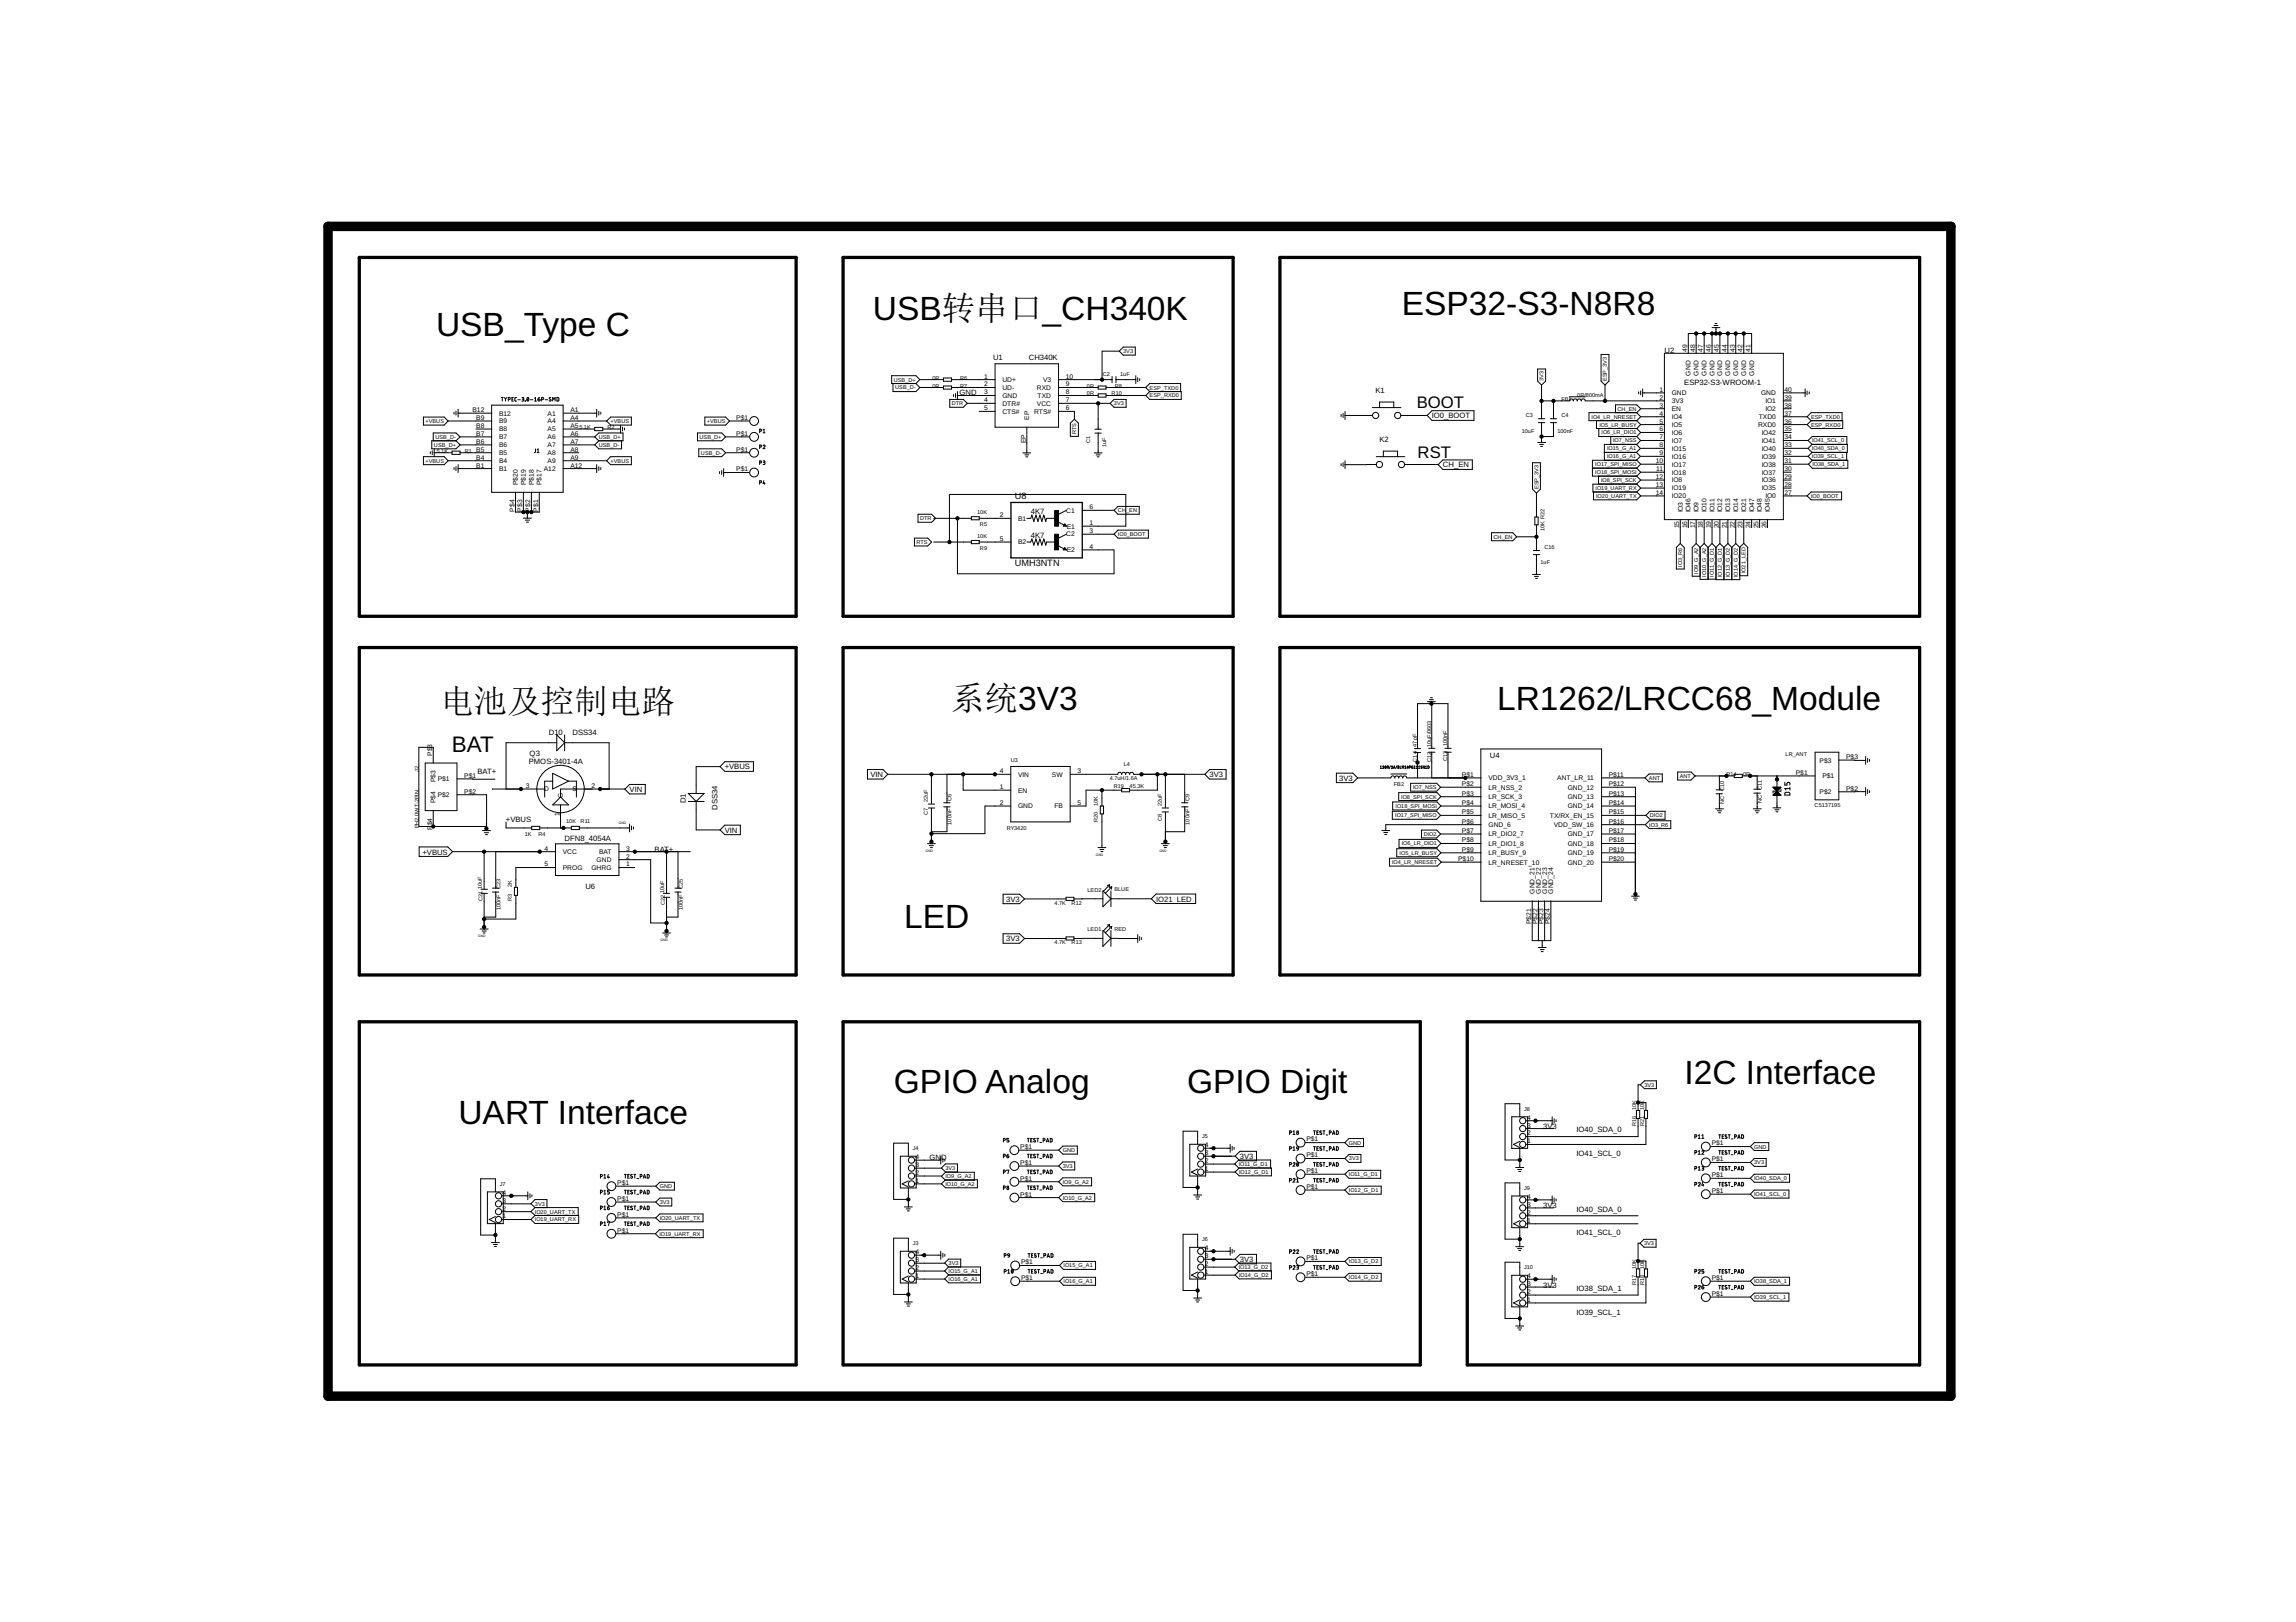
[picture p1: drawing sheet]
<svg xmlns="http://www.w3.org/2000/svg" width="297mm" height="210mm" viewBox="0 0 297 210" stroke-linecap="round" stroke-linejoin="round" font-family="sans-serif">
<defs><g id="words">
<g font-size="4.3">
<text x="112.9" y="41.4">USB转串口_CH340K</text>
<text x="181.3" y="40.8">ESP32-S3-N8R8</text>
<text x="56.4" y="43.4">USB_Type C</text>
<text x="57" y="92.2">电池及控制电路</text>
<text x="123" y="91.9">系统3V3</text>
<text x="193.7" y="91.9">LR1262/LRCC68_Module</text>
<text x="117" y="120.1">LED</text>
<text x="115.6" y="141.4">GPIO Analog</text>
<text x="153.6" y="141.4">GPIO Digit</text>
<text x="217.9" y="140.3">I2C Interface</text>
<text x="59.3" y="145.5">UART Interface</text>
</g>
<text font-size="2.9" x="58.5" y="97.3">BAT</text>
<g font-size="2.2">
<text x="183.3" y="52.7">BOOT</text>
<text x="183.4" y="59.2">RST</text>
</g>
<g font-size="1.2">
<text x="131.3" y="64.6">U8</text>
<text x="131.3" y="73.3">UMH3NTN</text>
</g>
<g font-size="1">
<text x="128.5" y="46.6">U1</text>
<text x="133.1" y="46.6">CH340K</text>
<text x="215.3" y="45.7">U2</text>
<text x="124.1" y="51.2">GND</text>
<text x="178" y="50.8">K1</text>
<text x="217.9" y="49.8">ESP32-S3-WROOM-1</text>
<text x="178.5" y="57.1">K2</text>
<text x="185.2" y="54.1">IO0_BOOT</text>
<text x="186.7" y="60.5">CH_EN</text>
<text x="133.4" y="66.6">4K7</text>
<text x="133.4" y="69.6">4K7</text>
<text x="71" y="95.1">D10</text>
<text x="74.1" y="95.1">DSS34</text>
<text x="61.8" y="100.1">BAT+</text>
<text x="68.4" y="98.8">PMOS-3401-4A</text>
<text x="68.5" y="97.8">Q3</text>
<text x="93.8" y="99.6">+VBUS</text>
<text x="112.6" y="100.6">VIN</text>
<text x="156.5" y="100.6">3V3</text>
<text x="173.3" y="101">3V3</text>
<text x="192.7" y="98.1">U4</text>
<text x="65.5" y="106.4">+VBUS</text>
<text x="81.5" y="102.5">VIN</text>
<text x="88.7" y="104" transform="rotate(-90 88.7 104)">D1</text>
<text x="92.8" y="104.8" transform="rotate(-90 92.8 104.8)">DSS34</text>
<text x="93.8" y="107.8">VIN</text>
<text x="54.7" y="110.6">+VBUS</text>
<text x="73" y="108.9">DFN8_4054A</text>
<text x="84.7" y="110.2">BAT+</text>
<text x="75.7" y="115">U6</text>
<text x="130.2" y="116.7">3V3</text>
<text x="149.6" y="116.7">IO21_LED</text>
<text x="130.2" y="121.8">3V3</text>
<text x="160.4" y="150">3V3</text>
<text x="199.6" y="146.1">3V3</text>
<text x="204" y="149.6">IO41_SCL_0</text>
<text x="204" y="146.5">IO40_SDA_0</text>
<text x="120.3" y="150.1">GND</text>
<text x="199.6" y="156.4">3V3</text>
<text x="204" y="159.9">IO41_SCL_0</text>
<text x="204" y="156.8">IO40_SDA_0</text>
<text x="160.4" y="163.3">3V3</text>
<text x="199.6" y="166.6">3V3</text>
<text x="204" y="167">IO38_SDA_1</text>
<text x="204" y="170.1">IO39_SCL_1</text>
</g>
<g font-size=".9">
<text x="218.3" y="45.6" transform="rotate(-90 218.3 45.6)">49</text>
<text x="219.3" y="45.6" transform="rotate(-90 219.3 45.6)">48</text>
<text x="220.3" y="45.6" transform="rotate(-90 220.3 45.6)">47</text>
<text x="221.3" y="45.6" transform="rotate(-90 221.3 45.6)">46</text>
<text x="222.4" y="45.6" transform="rotate(-90 222.4 45.6)">45</text>
<text x="223.4" y="45.6" transform="rotate(-90 223.4 45.6)">44</text>
<text x="224.4" y="45.6" transform="rotate(-90 224.4 45.6)">43</text>
<text x="225.4" y="45.6" transform="rotate(-90 225.4 45.6)">42</text>
<text x="226.5" y="45.6" transform="rotate(-90 226.5 45.6)">41</text>
<text x="61.1" y="53.3">B12</text>
<text x="64.6" y="53.8">B12</text>
<text x="70.8" y="53.8">A1</text>
<text x="73.8" y="53.3">A1</text>
<text x="127.3" y="49">1</text>
<text x="127.3" y="50">2</text>
<text x="127.3" y="51">3</text>
<text x="127.3" y="52.1">4</text>
<text x="127.3" y="53.1">5</text>
<text x="129.7" y="49.4">UD+</text>
<text x="129.7" y="50.5">UD-</text>
<text x="129.7" y="51.5">GND</text>
<text x="129.7" y="52.5">DTR#</text>
<text x="129.7" y="53.5">CTS#</text>
<text x="133.8" y="53.5">RTS#</text>
<text x="134.2" y="52.5">VCC</text>
<text x="134.2" y="50.5">RXD</text>
<text x="134.2" y="51.5">TXD</text>
<text x="134.9" y="49.4">V3</text>
<text x="137.9" y="53.1">6</text>
<text x="137.9" y="52.1">7</text>
<text x="137.9" y="51">8</text>
<text x="137.9" y="50">9</text>
<text x="137.9" y="49">10</text>
<text x="214.7" y="50.7">1</text>
<text x="214.7" y="51.7">2</text>
<text x="214.7" y="52.8">3</text>
<text x="214.7" y="53.8">4</text>
<text x="216.3" y="51.2">GND</text>
<text x="216.3" y="52.2">3V3</text>
<text x="216.3" y="53.2">EN</text>
<text x="218.7" y="48.6" transform="rotate(-90 218.7 48.6)">GND</text>
<text x="219.7" y="48.6" transform="rotate(-90 219.7 48.6)">GND</text>
<text x="220.8" y="48.6" transform="rotate(-90 220.8 48.6)">GND</text>
<text x="221.8" y="48.6" transform="rotate(-90 221.8 48.6)">GND</text>
<text x="222.8" y="48.6" transform="rotate(-90 222.8 48.6)">GND</text>
<text x="223.8" y="48.6" transform="rotate(-90 223.8 48.6)">GND</text>
<text x="224.9" y="48.6" transform="rotate(-90 224.9 48.6)">GND</text>
<text x="225.9" y="48.6" transform="rotate(-90 225.9 48.6)">GND</text>
<text x="226.9" y="48.6" transform="rotate(-90 226.9 48.6)">GND</text>
<text x="227.8" y="51.2">GND</text>
<text x="228.4" y="53.2">IO2</text>
<text x="228.4" y="52.2">IO1</text>
<text x="230.9" y="53.8">37</text>
<text x="230.9" y="52.8">38</text>
<text x="230.9" y="51.7">39</text>
<text x="230.9" y="50.7">40</text>
<text x="61.6" y="59.5">B4</text>
<text x="61.6" y="58.4">B5</text>
<text x="61.6" y="57.4">B6</text>
<text x="61.6" y="56.4">B7</text>
<text x="61.6" y="55.4">B8</text>
<text x="61.6" y="54.3">B9</text>
<text x="64.6" y="59.9">B4</text>
<text x="64.6" y="58.9">B5</text>
<text x="64.6" y="57.9">B6</text>
<text x="64.6" y="56.8">B7</text>
<text x="64.6" y="55.8">B8</text>
<text x="64.6" y="54.8">B9</text>
<text x="70.8" y="54.8">A4</text>
<text x="70.8" y="55.8">A5</text>
<text x="70.8" y="56.8">A6</text>
<text x="70.8" y="57.9">A7</text>
<text x="70.8" y="58.9">A8</text>
<text x="70.8" y="59.9">A9</text>
<text x="73.8" y="54.3">A4</text>
<text x="73.8" y="55.4">A5</text>
<text x="73.8" y="56.4">A6</text>
<text x="73.8" y="57.4">A7</text>
<text x="73.8" y="58.4">A8</text>
<text x="73.8" y="59.5">A9</text>
<text x="95.3" y="54.3">P$1</text>
<text x="95.3" y="56.4">P$1</text>
<text x="95.3" y="58.4">P$1</text>
<text x="132.7" y="57.4" transform="rotate(-90 132.7 57.4)">EP</text>
<text x="133.1" y="54.3" transform="rotate(-90 133.1 54.3)">EP</text>
<text x="214.2" y="59.9">10</text>
<text x="214.7" y="54.8">5</text>
<text x="214.7" y="55.8">6</text>
<text x="214.7" y="56.9">7</text>
<text x="214.7" y="57.9">8</text>
<text x="214.7" y="58.9">9</text>
<text x="216.3" y="54.2">IO4</text>
<text x="216.3" y="55.3">IO5</text>
<text x="216.3" y="56.3">IO6</text>
<text x="216.3" y="57.3">IO7</text>
<text x="216.3" y="58.3">IO15</text>
<text x="216.3" y="59.4">IO16</text>
<text x="227.4" y="55.3">RXD0</text>
<text x="227.5" y="54.2">TXD0</text>
<text x="227.9" y="59.4">IO39</text>
<text x="227.9" y="58.3">IO40</text>
<text x="227.9" y="57.3">IO41</text>
<text x="227.9" y="56.3">IO42</text>
<text x="230.9" y="59.9">31</text>
<text x="230.9" y="58.9">32</text>
<text x="230.9" y="57.9">33</text>
<text x="230.9" y="56.9">34</text>
<text x="230.9" y="55.8">35</text>
<text x="230.9" y="54.8">36</text>
<text x="61.6" y="60.5">B1</text>
<text x="64.6" y="60.9">B1</text>
<text x="67" y="62.8" transform="rotate(-90 67 62.8)">P$20</text>
<text x="68" y="62.8" transform="rotate(-90 68 62.8)">P$19</text>
<text x="69" y="62.8" transform="rotate(-90 69 62.8)">P$18</text>
<text x="70.1" y="62.8" transform="rotate(-90 70.1 62.8)">P$17</text>
<text x="70.4" y="61">A12</text>
<text x="73.8" y="60.5">A12</text>
<text x="95.3" y="61">P$1</text>
<text x="141" y="65.9">6</text>
<text x="214.2" y="62">12</text>
<text x="214.2" y="63">13</text>
<text x="214.2" y="64">14</text>
<text x="214.3" y="61">11</text>
<text x="216.3" y="60.4">IO17</text>
<text x="216.3" y="61.4">IO18</text>
<text x="216.3" y="62.4">IO8</text>
<text x="216.3" y="63.5">IO19</text>
<text x="216.3" y="64.5">IO20</text>
<text x="227.9" y="63.5">IO35</text>
<text x="227.9" y="62.4">IO36</text>
<text x="227.9" y="61.4">IO37</text>
<text x="227.9" y="60.4">IO38</text>
<text x="228.4" y="64.5">IO0</text>
<text x="230.9" y="64">27</text>
<text x="230.9" y="63">28</text>
<text x="230.9" y="62">29</text>
<text x="230.9" y="61">30</text>
<text x="66.5" y="66.2" transform="rotate(-90 66.5 66.2)">P$4</text>
<text x="67.6" y="66.2" transform="rotate(-90 67.6 66.2)">P$3</text>
<text x="68.6" y="66.2" transform="rotate(-90 68.6 66.2)">P$2</text>
<text x="69.6" y="66.2" transform="rotate(-90 69.6 66.2)">P$1</text>
<text x="129.4" y="70">5</text>
<text x="129.4" y="66.9">2</text>
<text x="131.7" y="70.5">B2</text>
<text x="131.7" y="67.4">B1</text>
<text x="138" y="66.4">C1</text>
<text x="138" y="69.4">C2</text>
<text x="138" y="68.4">E1</text>
<text x="138" y="71.5">E2</text>
<text x="141" y="69">3</text>
<text x="141" y="68">1</text>
<text x="141" y="71">4</text>
<text x="217.2" y="68.4" transform="rotate(-90 217.2 68.4)">15</text>
<text x="217.7" y="66.3" transform="rotate(-90 217.7 66.3)">IO3</text>
<text x="218.3" y="68.4" transform="rotate(-90 218.3 68.4)">16</text>
<text x="218.7" y="66.3" transform="rotate(-90 218.7 66.3)">IO46</text>
<text x="219.3" y="68.4" transform="rotate(-90 219.3 68.4)">17</text>
<text x="219.7" y="66.3" transform="rotate(-90 219.7 66.3)">IO9</text>
<text x="220.3" y="68.4" transform="rotate(-90 220.3 68.4)">18</text>
<text x="220.8" y="66.3" transform="rotate(-90 220.8 66.3)">IO10</text>
<text x="221.3" y="68.4" transform="rotate(-90 221.3 68.4)">19</text>
<text x="221.8" y="66.3" transform="rotate(-90 221.8 66.3)">IO11</text>
<text x="222.4" y="68.4" transform="rotate(-90 222.4 68.4)">20</text>
<text x="222.8" y="66.3" transform="rotate(-90 222.8 66.3)">IO12</text>
<text x="223.4" y="68.4" transform="rotate(-90 223.4 68.4)">21</text>
<text x="223.8" y="66.3" transform="rotate(-90 223.8 66.3)">IO13</text>
<text x="224.4" y="68.4" transform="rotate(-90 224.4 68.4)">22</text>
<text x="224.9" y="66.3" transform="rotate(-90 224.9 66.3)">IO14</text>
<text x="225.4" y="68.4" transform="rotate(-90 225.4 68.4)">23</text>
<text x="225.9" y="66.3" transform="rotate(-90 225.9 66.3)">IO21</text>
<text x="226.5" y="68.4" transform="rotate(-90 226.5 68.4)">24</text>
<text x="226.9" y="66.3" transform="rotate(-90 226.9 66.3)">IO47</text>
<text x="227.5" y="68.4" transform="rotate(-90 227.5 68.4)">25</text>
<text x="227.9" y="66.3" transform="rotate(-90 227.9 66.3)">IO48</text>
<text x="228.5" y="68.4" transform="rotate(-90 228.5 68.4)">26</text>
<text x="229" y="66.3" transform="rotate(-90 229 66.3)">IO45</text>
<text x="55.9" y="97.8" transform="rotate(-90 55.9 97.8)">P$3</text>
<text x="56.4" y="101.2" transform="rotate(-90 56.4 101.2)">P$3</text>
<text x="56.6" y="101.1">P$1</text>
<text x="60.1" y="100.7">P$1</text>
<text x="68" y="102">3</text>
<text x="76.5" y="102">2</text>
<text x="129.3" y="100.1">4</text>
<text x="131.7" y="100.5">VIN</text>
<text x="136.1" y="100.5">SW</text>
<text x="139.4" y="100.1">3</text>
<text x="189.1" y="100.5">P$1</text>
<text x="189.1" y="101.7">P$2</text>
<text x="192.6" y="101">VDD_3V3_1</text>
<text x="201.5" y="101">ANT_LR_11</text>
<text x="208.1" y="100.5">P$11</text>
<text x="208.1" y="101.7">P$12</text>
<text x="232.3" y="100.3">P$1</text>
<text x="235.4" y="98.7">P$3</text>
<text x="235.8" y="100.7">P$1</text>
<text x="238.8" y="98.2">P$3</text>
<text x="55.9" y="107.4" transform="rotate(-90 55.9 107.4)">P$4</text>
<text x="56.4" y="104" transform="rotate(-90 56.4 104)">P$4</text>
<text x="56.6" y="103.2">P$2</text>
<text x="60.1" y="102.7">P$2</text>
<text x="70.4" y="102.4">D</text>
<text x="72.4" y="105.6" transform="rotate(-90 72.4 105.6)">1</text>
<text x="72.8" y="103.2" transform="rotate(-90 72.8 103.2)">G</text>
<text x="74.1" y="102.4">S</text>
<text x="129.3" y="102.1">1</text>
<text x="129.3" y="104.2">2</text>
<text x="131.7" y="102.6">EN</text>
<text x="131.7" y="104.6">GND</text>
<text x="136.4" y="104.6">FB</text>
<text x="139.4" y="104.2">5</text>
<text x="189.1" y="103">P$3</text>
<text x="189.1" y="104.2">P$4</text>
<text x="189.1" y="105.4">P$5</text>
<text x="189.1" y="106.6">P$6</text>
<text x="189.1" y="107.8">P$7</text>
<text x="192.6" y="102.2">LR_NSS_2</text>
<text x="192.6" y="103.4">LR_SCK_3</text>
<text x="192.6" y="104.6">LR_MOSI_4</text>
<text x="192.6" y="105.8">LR_MISO_5</text>
<text x="192.6" y="107">GND_6</text>
<text x="200.5" y="105.8">TX/RX_EN_15</text>
<text x="201" y="107">VDD_SW_16</text>
<text x="202.8" y="102.2">GND_12</text>
<text x="202.8" y="103.4">GND_13</text>
<text x="202.8" y="104.6">GND_14</text>
<text x="208.1" y="103">P$13</text>
<text x="208.1" y="104.2">P$14</text>
<text x="208.1" y="105.4">P$15</text>
<text x="208.1" y="106.6">P$16</text>
<text x="208.1" y="107.8">P$17</text>
<text x="235.4" y="102.8">P$2</text>
<text x="238.8" y="102.3">P$2</text>
<text x="70.4" y="112.1">5</text>
<text x="70.4" y="110.1">4</text>
<text x="72.8" y="112.6">PROG</text>
<text x="72.8" y="110.5">VCC</text>
<text x="76.5" y="112.6">GHRG</text>
<text x="77.2" y="111.6">GND</text>
<text x="77.5" y="110.5">BAT</text>
<text x="81" y="110.1">3</text>
<text x="81" y="112.1">1</text>
<text x="81" y="111.1">2</text>
<text x="188.6" y="111.4">P$10</text>
<text x="189.1" y="109">P$8</text>
<text x="189.1" y="110.2">P$9</text>
<text x="192.6" y="108.2">LR_DIO2_7</text>
<text x="192.6" y="109.5">LR_DIO1_8</text>
<text x="192.6" y="110.7">LR_BUSY_9</text>
<text x="192.6" y="111.9">LR_NRESET_10</text>
<text x="202.8" y="108.2">GND_17</text>
<text x="202.8" y="109.5">GND_18</text>
<text x="202.8" y="110.7">GND_19</text>
<text x="202.8" y="111.9">GND_20</text>
<text x="208.1" y="109">P$18</text>
<text x="208.1" y="110.2">P$19</text>
<text x="208.1" y="111.4">P$20</text>
<text x="198.1" y="119.6" transform="rotate(-90 198.1 119.6)">P$21</text>
<text x="198.5" y="115.7" transform="rotate(-90 198.5 115.7)">GND_21</text>
<text x="198.9" y="119.6" transform="rotate(-90 198.9 119.6)">P$22</text>
<text x="199.3" y="115.7" transform="rotate(-90 199.3 115.7)">GND_22</text>
<text x="199.7" y="119.6" transform="rotate(-90 199.7 119.6)">P$23</text>
<text x="200.1" y="115.7" transform="rotate(-90 200.1 115.7)">GND_23</text>
<text x="200.5" y="119.6" transform="rotate(-90 200.5 119.6)">P$24</text>
<text x="201" y="115.7" transform="rotate(-90 201 115.7)">GND_24</text>
<text x="118.5" y="150">4</text>
<text x="132" y="148.7">P$1</text>
<text x="155.9" y="149.5">3</text>
<text x="155.9" y="148.5">4</text>
<text x="169" y="147.7">P$1</text>
<text x="169" y="149.8">P$1</text>
<text x="197.6" y="148">1</text>
<text x="197.6" y="146.9">2</text>
<text x="197.6" y="145.9">3</text>
<text x="197.6" y="144.9">4</text>
<text x="221.4" y="148.2">P$1</text>
<text x="65" y="155.6">3</text>
<text x="65" y="154.6">4</text>
<text x="79.9" y="153.4">P$1</text>
<text x="79.9" y="155.4">P$1</text>
<text x="118.5" y="153.1">1</text>
<text x="118.5" y="152">2</text>
<text x="118.5" y="151">3</text>
<text x="132" y="150.7">P$1</text>
<text x="132" y="152.8">P$1</text>
<text x="132" y="154.8">P$1</text>
<text x="155.9" y="151.5">1</text>
<text x="155.9" y="150.5">2</text>
<text x="169" y="151.8">P$1</text>
<text x="169" y="153.9">P$1</text>
<text x="197.6" y="155.1">4</text>
<text x="221.4" y="150.3">P$1</text>
<text x="221.4" y="152.3">P$1</text>
<text x="221.4" y="154.4">P$1</text>
<text x="65" y="157.7">1</text>
<text x="65" y="156.7">2</text>
<text x="79.9" y="157.5">P$1</text>
<text x="79.9" y="159.5">P$1</text>
<text x="155.9" y="161.8">4</text>
<text x="197.6" y="158.2">1</text>
<text x="197.6" y="157.2">2</text>
<text x="197.6" y="156.2">3</text>
<text x="118.5" y="165.4">1</text>
<text x="118.5" y="164.4">2</text>
<text x="118.5" y="163.3">3</text>
<text x="118.5" y="162.3">4</text>
<text x="132.1" y="163.6">P$1</text>
<text x="132.1" y="165.7">P$1</text>
<text x="155.9" y="164.9">1</text>
<text x="155.9" y="163.8">2</text>
<text x="155.9" y="162.8">3</text>
<text x="169" y="163.1">P$1</text>
<text x="169" y="165.2">P$1</text>
<text x="197.6" y="167.4">2</text>
<text x="197.6" y="166.4">3</text>
<text x="197.6" y="165.4">4</text>
<text x="221.4" y="165.7">P$1</text>
<text x="221.4" y="167.7">P$1</text>
<text x="197.6" y="168.5">1</text>
</g>
<g font-size=".7">
<text x="145.3" y="45.7">3V3</text>
<text x="115.6" y="49.4">USB_D+</text>
<text x="115.8" y="50.4">USB_D-</text>
<text x="120.6" y="49.1">0R</text>
<text x="120.6" y="50.1">0R</text>
<text x="123.1" y="52.5">DTR</text>
<text x="124.2" y="49.1">R6</text>
<text x="124.2" y="50.1">R7</text>
<text x="140.6" y="50.1">0R</text>
<text x="140.6" y="51.2">0R</text>
<text x="142.7" y="48.6">C2</text>
<text x="143.8" y="51.2">R10</text>
<text x="144.1" y="52.5">3V3</text>
<text x="144.2" y="50.1">R8</text>
<text x="144.9" y="48.6">1uF</text>
<text x="148.7" y="50.4">ESP_TXD0</text>
<text x="148.7" y="51.4">ESP_RXD0</text>
<text x="197.4" y="53.9">C3</text>
<text x="199.7" y="49.3" transform="rotate(-90 199.7 49.3)">3V3</text>
<text x="202" y="53.9">C4</text>
<text x="202" y="51.9">FB1</text>
<text x="204.1" y="51.4">0R/800mA</text>
<text x="207.9" y="49.3" transform="rotate(-90 207.9 49.3)">ESP_3V3</text>
<text x="209.3" y="53.1">CH_EN</text>
<text x="55" y="54.7">+VBUS</text>
<text x="55" y="59.9">+VBUS</text>
<text x="56.1" y="57.8">USB_D+</text>
<text x="56.3" y="56.8">USB_D-</text>
<text x="56.5" y="58.6">5.1K</text>
<text x="60.1" y="58.6">R1</text>
<text x="75" y="55.5">5.1K</text>
<text x="77.5" y="56.8">USB_D+</text>
<text x="77.5" y="57.8">USB_D-</text>
<text x="78.6" y="55.5">R2</text>
<text x="79" y="54.7">+VBUS</text>
<text x="79" y="59.9">+VBUS</text>
<text x="90.5" y="56.8">USB_D+</text>
<text x="90.7" y="58.8">USB_D-</text>
<text x="91.5" y="54.7">+VBUS</text>
<text x="139.2" y="56.2" transform="rotate(-90 139.2 56.2)">RTS</text>
<text x="141" y="57.3" transform="rotate(-90 141 57.3)">C1</text>
<text x="143.1" y="57.8" transform="rotate(-90 143.1 57.8)">1uF</text>
<text x="196.9" y="56">10uF</text>
<text x="201.5" y="56">100nF</text>
<text x="205.9" y="54.2">IO4_LR_NRESET</text>
<text x="206.9" y="55.2">IO5_LR_BUSY</text>
<text x="207.2" y="56.2">IO6_LR_DIO1</text>
<text x="207.9" y="58.3">IO15_G_A1</text>
<text x="207.9" y="59.3">IO16_G_A1</text>
<text x="208.7" y="57.3">IO7_NSS</text>
<text x="234.3" y="54.2">ESP_TXD0</text>
<text x="234.3" y="55.2">ESP_RXD0</text>
<text x="234.4" y="58.3">IO40_SDA_0</text>
<text x="234.4" y="59.3">IO39_SCL_1</text>
<text x="234.4" y="57.3">IO41_SCL_0</text>
<text x="199" y="63.3" transform="rotate(-90 199 63.3)">ESP_3V3</text>
<text x="206.4" y="60.3">IO17_SPI_MISO</text>
<text x="206.4" y="61.4">IO18_SPI_MOSI</text>
<text x="206.4" y="63.4">IO19_UART_RX</text>
<text x="206.5" y="64.4">IO20_UART_TX</text>
<text x="207.1" y="62.4">IO8_SPI_SCK</text>
<text x="234.3" y="64.4">IO0_BOOT</text>
<text x="234.5" y="60.3">IO38_SDA_1</text>
<text x="118.6" y="70.4">RTS</text>
<text x="119" y="67.3">DTR</text>
<text x="126.4" y="66.6">10K</text>
<text x="126.4" y="69.6">10K</text>
<text x="126.8" y="68.1">R5</text>
<text x="126.8" y="71.2">R9</text>
<text x="144.6" y="66.3">CH</text>
<text x="144.6" y="69.4">IO0_BOOT</text>
<text x="145.7" y="66.3">_EN</text>
<text x="193.2" y="69.7">CH_EN</text>
<text x="199.8" y="68.7" transform="rotate(-90 199.8 68.7)">10K R22</text>
<text x="199.8" y="71">C16</text>
<text x="199.3" y="73.1">1uF</text>
<text x="217.6" y="73.3" transform="rotate(-90 217.6 73.3)">IO3_R6</text>
<text x="219.7" y="74.2" transform="rotate(-90 219.7 74.2)">IO9_G_A2</text>
<text x="220.7" y="74.6" transform="rotate(-90 220.7 74.6)">IO10_G_A2</text>
<text x="221.7" y="74.6" transform="rotate(-90 221.7 74.6)">IO11_G_D1</text>
<text x="222.8" y="74.7" transform="rotate(-90 222.8 74.7)">IO12_G_D1</text>
<text x="223.8" y="74.7" transform="rotate(-90 223.8 74.7)">IO13_G_D2</text>
<text x="224.8" y="74.7" transform="rotate(-90 224.8 74.7)">IO14_G_D2</text>
<text x="225.8" y="74.2" transform="rotate(-90 225.8 74.2)">IO21_LED</text>
<text x="54.2" y="99.9" transform="rotate(-90 54.2 99.9)">J2</text>
<text x="130.8" y="98.7">U3</text>
<text x="143.6" y="101">4.7uH/1.6A</text>
<text x="144.1" y="102">R19</text>
<text x="145.4" y="99.2">L4</text>
<text x="146.1" y="102">45.3K</text>
<text x="180.3" y="101.7">FB2</text>
<text x="183.3" y="98.6" transform="rotate(-90 183.3 98.6)">C14</text>
<text x="183.3" y="96.6" transform="rotate(-90 183.3 96.6)">47pF</text>
<text x="185.1" y="98.6" transform="rotate(-90 185.1 98.6)">C12</text>
<text x="185.1" y="96.7" transform="rotate(-90 185.1 96.7)">10uF/0603</text>
<text x="187.2" y="98.5" transform="rotate(-90 187.2 98.5)">C13</text>
<text x="187.2" y="96.6" transform="rotate(-90 187.2 96.6)">100nF</text>
<text x="213.3" y="100.9">ANT</text>
<text x="217.3" y="100.7">ANT</text>
<text x="223.4" y="100.4">R14</text>
<text x="225.5" y="100.4">0R</text>
<text x="231" y="97.9">LR_ANT</text>
<text x="54.2" y="107.2" transform="rotate(-90 54.2 107.2)">PH2.0WT-2PIN</text>
<text x="73.2" y="106.5">10K</text>
<text x="75.1" y="106.5">R11</text>
<text x="120" y="105.4" transform="rotate(-90 120 105.4)">C7</text>
<text x="120" y="103.8" transform="rotate(-90 120 103.8)">22uF</text>
<text x="123.1" y="106.7" transform="rotate(-90 123.1 106.7)">100nF</text>
<text x="123.1" y="103.6" transform="rotate(-90 123.1 103.6)">C6</text>
<text x="130.2" y="107.4">RY3420</text>
<text x="142" y="106.4" transform="rotate(-90 142 106.4)">R20</text>
<text x="142" y="104.3" transform="rotate(-90 142 104.3)">10K</text>
<text x="150.3" y="106.2" transform="rotate(-90 150.3 106.2)">C8</text>
<text x="150.3" y="104.3" transform="rotate(-90 150.3 104.3)">22uF</text>
<text x="153.9" y="106.7" transform="rotate(-90 153.9 106.7)">100nF</text>
<text x="153.9" y="103.6" transform="rotate(-90 153.9 103.6)">C9</text>
<text x="180.5" y="105.8">IO17_SPI_MISO</text>
<text x="180.5" y="104.5">IO18_SPI_MOSI</text>
<text x="181.3" y="103.3">IO8_SPI_SCK</text>
<text x="182.8" y="102.1">IO7_NSS</text>
<text x="213.4" y="107">IO3_R6</text>
<text x="213.5" y="105.8">DIO2</text>
<text x="223" y="104" transform="rotate(-90 223 104)">NC</text>
<text x="223" y="102.4" transform="rotate(-90 223 102.4)">C10</text>
<text x="227.9" y="104" transform="rotate(-90 227.9 104)">NC</text>
<text x="227.9" y="102.2" transform="rotate(-90 227.9 102.2)">C11</text>
<text x="234.8" y="104.5">C5137195</text>
<text x="67.9" y="108.2">1K</text>
<text x="69.7" y="108.2">R4</text>
<text x="180.1" y="111.8">IO4_LR_NRESET</text>
<text x="181.1" y="110.6">IO5_LR_BUSY</text>
<text x="181.3" y="109.4">IO6_LR_DIO1</text>
<text x="184.2" y="108.2">DIO2</text>
<text x="62.3" y="115" transform="rotate(-90 62.3 115)">10uF</text>
<text x="62.4" y="116.6" transform="rotate(-90 62.4 116.6)">C21</text>
<text x="64.7" y="117.8" transform="rotate(-90 64.7 117.8)">100nF</text>
<text x="64.7" y="115.1" transform="rotate(-90 64.7 115.1)">C23</text>
<text x="66.2" y="116.6" transform="rotate(-90 66.2 116.6)">R3</text>
<text x="66.2" y="114.8" transform="rotate(-90 66.2 114.8)">2K</text>
<text x="85.9" y="115.6" transform="rotate(-90 85.9 115.6)">10uF</text>
<text x="86" y="117.1" transform="rotate(-90 86 117.1)">C22</text>
<text x="88.3" y="117.8" transform="rotate(-90 88.3 117.8)">100nF</text>
<text x="88.3" y="115.1" transform="rotate(-90 88.3 115.1)">C25</text>
<text x="136.4" y="117.1">4.7K</text>
<text x="138.6" y="117.1">R12</text>
<text x="140.7" y="115.4">LED2</text>
<text x="144.2" y="115.3">BLUE</text>
<text x="136.4" y="122.2">4.7K</text>
<text x="138.6" y="122.2">R13</text>
<text x="140.7" y="120.5">LED1</text>
<text x="144.2" y="120.5">RED</text>
<text x="197.2" y="143.8">J8</text>
<text x="211.7" y="143.7" transform="rotate(-90 211.7 143.7)">10K</text>
<text x="212.7" y="143.7" transform="rotate(-90 212.7 143.7)">10K</text>
<text x="212.7" y="140.6">3V3</text>
<text x="118.1" y="148.9">J4</text>
<text x="137.5" y="149.1">GND</text>
<text x="155.5" y="147.3">J5</text>
<text x="174.5" y="148.1">GND</text>
<text x="211.7" y="145.8" transform="rotate(-90 211.7 145.8)">R16</text>
<text x="212.7" y="145.8" transform="rotate(-90 212.7 145.8)">R21</text>
<text x="226.9" y="148.6">GND</text>
<text x="64.7" y="153.5">J7</text>
<text x="85.4" y="153.8">GND</text>
<text x="85.4" y="155.8">3V3</text>
<text x="122.3" y="151.4">3V3</text>
<text x="122.3" y="152.5">IO9_G_A2</text>
<text x="122.3" y="153.5">IO10_G_A2</text>
<text x="137.5" y="151.1">3V3</text>
<text x="137.5" y="153.2">IO9_G_A2</text>
<text x="137.5" y="155.2">IO10_G_A2</text>
<text x="160.3" y="150.9">IO11_G_D1</text>
<text x="160.3" y="151.9">IO12_G_D1</text>
<text x="174.5" y="150.2">3V3</text>
<text x="174.5" y="152.2">IO11_G_D1</text>
<text x="174.5" y="154.3">IO12_G_D1</text>
<text x="197.2" y="154">J9</text>
<text x="226.9" y="150.7">3V3</text>
<text x="226.9" y="154.8">IO41_SCL_0</text>
<text x="226.9" y="152.7">IO40_SDA_0</text>
<text x="69.2" y="156">3V3</text>
<text x="69.2" y="158.1">IO19_UART_RX</text>
<text x="69.2" y="157">IO20_UART_TX</text>
<text x="85.3" y="159.9">IO19_UART_RX</text>
<text x="85.4" y="157.9">IO20_UART_TX</text>
<text x="118.1" y="161.2">J3</text>
<text x="155.5" y="160.6">J6</text>
<text x="212.7" y="161.1">3V3</text>
<text x="122.7" y="163.7">3V3</text>
<text x="122.7" y="164.7">IO15_G_A1</text>
<text x="122.7" y="165.8">IO16_G_A1</text>
<text x="137.6" y="164">IO15_G_A1</text>
<text x="137.6" y="166.1">IO16_G_A1</text>
<text x="160.3" y="164.2">IO13_G_D2</text>
<text x="160.3" y="165.2">IO14_G_D2</text>
<text x="174.5" y="163.5">IO13_G_D2</text>
<text x="174.5" y="165.6">IO14_G_D2</text>
<text x="197.2" y="164.3">J10</text>
<text x="211.7" y="166.3" transform="rotate(-90 211.7 166.3)">R17</text>
<text x="211.7" y="164.2" transform="rotate(-90 211.7 164.2)">10K</text>
<text x="212.7" y="166.3" transform="rotate(-90 212.7 166.3)">R18</text>
<text x="212.7" y="164.2" transform="rotate(-90 212.7 164.2)">10K</text>
<text x="226.9" y="166.1">IO38_SDA_1</text>
<text x="226.9" y="168.1">IO39_SCL_1</text>
</g>
<g font-size=".4">
<text x="80.1" y="106.7">GND</text>
<text x="119.7" y="110.2">GND</text>
<text x="141.8" y="110.7">GND</text>
<text x="150" y="110.2">GND</text>
<text x="61.9" y="121.2">GND</text>
<text x="85.5" y="121.8">GND</text>
</g>
</g></defs>
<path d="M42.4 29.3h210v151.4h-210z" fill="none" stroke="#000" stroke-width="1.2"/>
<path d="M46.5 33.3h56.5v46.5h-56.5zM109.1 33.3h50.4v46.5h-50.4zM165.6 33.3h82.7v46.5h-82.7zM46.5 83.8h56.5v42.4h-56.5zM109.1 83.8h50.4v42.4h-50.4zM165.6 83.8h82.7v42.4h-82.7zM46.5 132.2h56.5v44.4h-56.5zM109.1 132.2h74.6v44.4h-74.6zM189.8 132.2h58.5v44.4h-58.5z" fill="none" stroke="#000" stroke-width=".42"/>
<g fill="none" stroke="#000" stroke-width=".13">
<path d="M54.8 59.1h2.7l.5 .5-.5 .5h-2.7zM54.8 54h2.7l.5 .5-.5 .5h-2.7zM55.7 58.5v.2M55.9 58.3v.5M56.2 58.6h2.3M56.2 58.1v1M58 59.6h5.6M58 54.5h5.6M58.5 58.4h1v.4h-1zM58.7 53.3v.3M59 57l.5 .6M59 57h-3.1v1.1h3.1l.5-.5"/>
<path d="M59 53.2v.5M59.3 53.5h4.3M59.3 53v1M59.5 58.6h4.1M59.5 56.5l-.5-.5h-3v1M59.5 56.5l-.5 .5M59.5 56.5h4.1M59.5 57.6h4.1M61.6 55.5h2M63.6 52.4h9.3v11.3h-9.3zM64.9 51.4h.2M65 51.4v.5"/>
<path d="M65.3 51.4l.1 .3M65.4 51.7v.2M65.6 51.4l-.2 .3M65.8 51.7h.2v-.2l-.2-.1v.5M66.2 51.6h.2M66.4 51.4h-.2v.5h.2M66.8 51.4l-.2 .1v.4h.2M67 51.7h.3M67.5 51.4l.3 .1-.1 .1M67.6 51.6h.1M67.6 51.6l.2 .2-.3 .1M67.9 51.9h.1"/>
<path d="M68.2 51.5a.22 .22 0 0 1 .2 .2 .22 .22 0 0 1-.2 .2v-.2zM68.4 51.5l-.2 .3M68.6 51.7h.3M69.2 51.9h.2M69.2 51.5l.1-.1v.5M69.3 58.1v.4l-.2 .1M69.5 58.2l.1-.1v.5M69.5 58.6h.2M69.6 51.6l.2 .1v.2h-.2zM69.8 51.4l-.2 .2M70.1 51.7h.2v-.2l-.2-.1v.5M70.5 51.7h.3"/>
<path d="M71.3 51.5h-.2v.1l.2 .2v.1l-.3-.1M71.5 51.9v-.5l.1 .3 .2-.3v.5M72.1 51.4l.2 .1-.1 .4h-.1zM72.9 58.6h2M72.9 55.5h4M72.9 59.6h5.6M72.9 53.5h4.3M72.9 54.5h5.6M72.9 56.5h4M72.9 57.6h4M76.9 56.5l.6-.5h3.1v1h-3.1M76.9 56.5l.6 .5"/>
<path d="M76.9 55.3h1.1v.4h-1.1zM77.2 53v1M77.5 57l-.6 .6M77.5 53.2v.5M77.7 53.3v.3M78 55.5h2.3M78.5 54.5l.5-.5h2.7v1h-2.7zM79 59.1h2.7v1h-2.7l-.5-.5zM80.3 55v1M80.4 57v1.1h-2.9l-.6-.5M80.5 55.3v.5M80.8 55.4v.2"/>
<path d="M90.2 56h3.2l.5 .5-.5 .5h-3.2zM90.4 58.1h3l.5 .5-.5 .5h-3zM91.2 54h2.7l.5 .5-.5 .5h-2.7zM93.9 58.6h3M93.9 56.5h3M94.4 54.5h2.5M98.3 55.8h.2v-.2l-.2-.1v.5M98.3 57.8h.2v-.2h-.2v.5M98.3 59.9h.2v-.2l-.2-.1v.5M98.7 57.7l.1-.1h.2v.2l-.3 .3h.3M98.7 59.6l.3 .1-.1 .1h-.1M98.7 55.6l.1-.1v.5"/>
<path d="M98.7 56h.3M98.8 59.8l.2 .2-.3 .1M115.5 49.6v1.1h3l.5-.6M118.5 49.6l.5 .5M119 49.1l-.5 .5M119 49.1l-.5-.5h-3.1v1h3.1M119 49.1h3.1M119 50.1h3.1M122.1 48.9h1v.4h-1zM122.1 50h1v.4h-1zM122.9 51.7h1.7l.5 .5-.5 .5h-1.7zM123.1 49.1h5.6"/>
<path d="M123.1 50.1h5.6M123.4 51.1v.2M123.6 50.9v.5M123.9 50.7v1M123.9 51.2h4.8M125.1 52.2h3.6M126.7 53.2h2M128.7 47.1h8.2v8.2h-8.2zM132.3 58.6h1M132.6 58.9h.5M132.7 59.1h.3M132.8 55.3v3.3"/>
<path d="M136.9 49.1h7M136.9 50.1h5.2M136.9 51.2h5.2M136.9 52.2h6.7M136.9 53.2h2.1v1.1M138.5 54.8l.5-.5 .5 .5v1.7h-1zM141.6 58.6h1M141.6 55.5h.9M141.6 56h.9M141.8 58.9h.5M141.9 59.1h.3M142.1 50h1v.4h-1z"/>
<path d="M142.1 51h1v.4h-1zM142.1 52.2v3.3M142.1 56v2.6M143.1 50.1h5.1M143.1 51.2h5.1M143.6 52.2l.5-.5h1.6v1h-1.6zM143.9 48.7v.8M144.4 49.1h2.5M144.4 48.7v.8M144.8 45.4h-2.2v3.7M145.3 44.9h1.6v1.1h-1.6l-.5-.6zM146.9 48.6v1"/>
<path d="M147.2 48.9v.5M147.4 49v.3M148.2 50.1l.5-.5h4v1.1M148.2 50.1l.5 .6M148.7 50.7h4.1v1h-4.1l-.5-.5M148.7 50.7l-.5 .5M173.5 53.6v.3M173.8 53.5v.5M173.8 59.9v.5M174 53.3v1M174 59.6v1M174 53.8h3.6"/>
<path d="M177.5 52.7h3.8M178.1 59.1h3.6M178.5 52.7v-.7h1.8v.7M179 59.1v-.7h1.8v.7M181.2 53.8h3.4M185.3 53.1h5.4v1.3h-5.4l-.7-.6zM186.7 59.5h3.8v1.2h-3.8l-.6-.6zM198.3 59.9h1v3.4l-.5 .5-.5-.5zM198.9 47.8h1.1v1.5l-.6 .5-.5-.5zM198.9 57.3h1.1M199 54.7h.9M199 54.2h.9"/>
<path d="M199.2 57.5h.5M199.3 57.8h.3M199.4 51.9h3.6a.25 .25 0 0 1 .3-.3 .25 .25 0 0 1 .2 .3 .25 .25 0 0 1 .3-.3 .25 .25 0 0 1 .2 .3 .26 .26 0 0 1 .3-.3 .26 .26 0 0 1 .3 .3 .25 .25 0 0 1 .2-.3 .25 .25 0 0 1 .3 .3h10.2M199.4 49.8v4.4M199.4 54.7v2.6M200.6 54.7h.8M200.6 54.2h.8M201 54.7v1.8h-1.6M201 51.9v2.3M203 51.4h2.1M206.5 54.4v1.1h5.3M206.8 55.5v1h5"/>
<path d="M207.1 45.9h1.1v3.4l-.6 .5-.5-.5zM207.6 58.5h4.1M207.6 49.8v2.1M208.4 56.5v1M211.7 58.5l.5 .6-.5 .5M211.7 57.5l.5 .5-.5 .5M211.8 53.4h-6.2v1h6.2M211.8 56.5l.5 .5M211.8 53.4l.5 .5M211.8 54.4l.5 .5M211.8 55.5l.5 .5M212 50.7v.3"/>
<path d="M212.3 52.9l-.5 .5M212.3 52.9l-.5-.5h-2.8v1M212.3 57l-.5 .5h-4.2v2.1M212.3 53.9l-.5 .5M212.3 54.9l-.5 .6M212.3 56l-.5 .5M212.3 52.9h3M212.3 53.9h3M212.3 54.9h3M212.3 56h3M212.3 57h3M212.3 58h3"/>
<path d="M212.3 59.1h3M212.3 50.6v.5M212.5 50.8h2.8M212.5 50.3v1.1M215.3 45.7h15.4v21.5h-15.4zM218.4 45.7v-2.5h8.2v2.5M219.4 43.2v2.5M220.5 43.2v2.5M221.5 43.2v2.5M221.5 42.4h1M221.7 42.1h.5M221.9 41.9h.2"/>
<path d="M222 42.4v.8M222.5 43.2v2.5M223.5 43.2v2.5M224.6 43.2v2.5M225.6 43.2v2.5M230.7 51.9h1M230.7 50.8h2.8M230.7 52.9h1M230.7 53.9h3.1M230.7 54.9h3.1M230.7 56h1M230.7 57h3.2"/>
<path d="M230.7 58h3.2M230.7 59.1h3.2M233.5 50.3v1.1M233.8 53.9l.5-.5h4v1M233.8 53.9l.5 .5M233.8 50.6v.5M233.9 59.1l.5 .5h4.7v1h-4.6l-.5-.5M233.9 58l.5-.5h4.6v1h-4.6M233.9 57l.5-.5h4.5v1M233.9 57l.5 .5M233.9 58l.5 .5M234.1 50.7v.3"/>
<path d="M234.3 54.4h4.1v1.1h-4.1l-.5-.6M234.3 54.4l-.5 .5M234.4 58.5l-.5 .6M234.5 59.6l-.5 .5M238.9 58.5v1.1M58.7 60.5v.3M59 60.4v.5M59.3 60.6h4.3M59.3 60.1v1.1M66.7 63.7v2.6h3.1v-2.6M67.7 63.7v2.6M67.7 67.1h1"/>
<path d="M68 67.3h.5M68.1 67.6h.3M68.2 66.3v.8M68.7 63.7v2.6M72.9 60.6h4.3M77.2 60.1v1.1M77.5 60.4v.5M77.7 60.5v.3M93.1 61v.3M93.4 60.9v.5M93.6 61.2h3.3M93.6 60.6v1.1"/>
<path d="M98.3 62.5l.2-.1v-.2h-.2v.5M98.8 62.2l-.1 .4h.3M98.9 62.5v.2M118.3 69.6h1.7l.5 .5-.5 .6h-1.7zM118.8 66.5h1.7l.6 .6-.6 .5h-1.7zM120.8 70.1h4.9M120.8 67.1h4.9M123.9 67.1v7.2h20.2v-3.1h-4.1M125.7 66.9h1v.4h-1zM125.7 69.9h1v.5h-1zM126.7 70.1h4.1M126.7 67.1h4.1"/>
<path d="M132.8 70.1h.5l.2-.4 .3 .8 .2-.8 .3 .8 .2-.8 .3 .8 .2-.8 .3 .8 .1-.4h1M132.8 67.1h.5l.2-.4 .3 .8 .2-.8 .3 .8 .2-.8 .3 .8 .2-.8 .3 .8 .1-.4h1M136.9 70.7l.9 .4M136.9 67.6l1.1 .5M137.7 71.1h.1M137.8 71.1l.2 .1M137.8 70.9l.2 .3h-.4zM137.8 67.9v.1h-.1M137.8 71v.1M137.8 67.8l.2 .3h-.4zM138 69.1l-1.1 .5M138 66l-1.1 .5"/>
<path d="M140 68.1h5.6v-4.1h-22.8v6.1M140 66h4.1M140 69.1h4.1M144.6 65.5h2.8v1h-2.8l-.5-.5zM144.6 68.6h4v1h-4l-.5-.5zM173.5 60v.3M176.8 60.1h.1M178.1 60.1h-4.1M181.7 60.1h4.4M186.1 60.1h.1M193 68.9h2.7l.5 .6-.5 .5h-2.7zM196.2 69.5h2.6"/>
<path d="M198.3 74.3h1M198.4 71.8h.8M198.4 71.2h.8M198.5 74.6h.5M198.6 66.9h.4v1h-.4zM198.6 74.8h.3M198.8 63.8v3.1M198.8 67.9v3.3M198.8 71.8v2.5M206 60.6h5.8M206.2 63.7v1h5.6l.5-.5M206.8 61.6v1h5l.5-.5"/>
<path d="M211.8 60.6l.5 .5M211.8 61.6l.5 .5M211.8 63.7l.5 .5M212.3 63.2l-.5-.5h-5.7v1h5.7M212.3 60.1l-.5 .5M212.3 60.1l-.5-.5h-5.8v2h5.8M212.3 61.1l-.5 .5M212.3 63.2l-.5 .5M212.3 60.1h3M212.3 61.1h3M212.3 62.1h3M212.3 63.2h3"/>
<path d="M212.3 64.2h3M216.9 70.8l.5-.5 .5 .5v2.8h-1zM217.4 67.2v3.1M218.4 67.2v1.1M219.4 70.3l.5 .5M219.4 70.3l-.5 .5v3.8h1M219.4 67.2v3.1M219.9 70.8v4.2h1.1v-4.2M220.5 70.3l.5 .5M220.5 70.3l-.6 .5M220.5 67.2v3.1M221 75h1"/>
<path d="M221.5 70.3l.5 .5M221.5 70.3l-.5 .5M221.5 67.2v3.1M222.5 67.2v3.1M222.5 70.3l.5 .5M222.5 70.3l-.5 .5M223 70.8v4.2M223.5 70.3l.5 .5M223.5 70.3l-.5 .5M223.5 67.2v3.1M224 70.8v4.2M224.6 70.3l.5 .5"/>
<path d="M224.6 70.3l-.6 .5M224.6 67.2v3.1M225.1 70.8v4.2h-3.1v-4.2M225.6 70.3l.5 .5v3.7h-1M225.6 70.3l-.5 .5M225.6 67.2v3.1M226.6 67.2v1.1M227.6 67.2v1.1M228.7 67.2v1.1M230.7 60.1h3.3M230.7 61.1h1M230.7 62.1h1"/>
<path d="M230.7 63.2h1M230.7 64.2h3.1M233.8 64.2l.5-.5h4v1h-4zM55 98.7h4.1v6.2h-4.1zM56 98.7v-2h-1.8v10.3h8.7M72 95.1l1 1-1 1.1zM72 96.1h-6.5v6M73 95.1v2.1M73 96.1h5.8v6M93.2 99.2h-3.1v3.5M93.8 98.6h3.7v1.2h-3.7l-.6-.6zM112.2 99.6h2l.7 .6-.7 .6h-2z"/>
<path d="M130.8 99.2h7.7v7.2h-7.7zM178.6 99.2v-.1v.3M178.6 99.4h.1M178.9 99.2h.1l-.1 .2h.1M179.2 99.2h.1v.1l-.1 .1zM179.3 99.2l-.1 .2M179.5 99.3h.1M179.6 99.3v-.1l-.1-.1v.3M179.6 99.3v.1M179.9 99.1l-.2 .4M180 99.2h.1l-.1 .2h.2M180.3 99.4l.1-.3 .1 .3"/>
<path d="M180.3 99.4h.1M180.7 99.1l-.1 .4M180.8 99.1l.2 .1-.1 .2h-.1zM180.8 99.3h.1M181.1 99.1v.3h.2M181.4 99.4v-.3l.1 .2 .1-.2v.3M181.7 99.4h.2M181.7 99.2l.1-.1v.3M182.1 99.3h.1v.1h-.1zM182.1 99.2h.1l-.1 .1zM182.3 99.3h.2v-.2h-.2v.3M182.8 99.1h-.2l.1 .3h.1v-.1"/>
<path d="M182.9 99.4h.2M182.9 99.2l.1-.1v.3M183 97.4h.8M183 96.9h.8M183.2 99.2h.2l-.2 .2h.2M183.4 97.4v3.3M183.5 99.4h.2M183.5 99.2l.1-.1v.3M184 99.2h-.2l.2 .2h-.2M184.3 99.1v.3l-.2-.3v.3M184.4 99.4h.2M184.4 99.2l.1-.1v.3"/>
<path d="M184.7 90.8h1M184.7 99.1l.2 .1-.1 .2h-.1zM184.8 97.3h.9M184.8 96.8h.9M184.9 90.6h.5M185.1 90.3h.2M185.2 90.8v.3M185.2 91.1v5.7M185.2 97.3v3.4M186.9 97.3h.8M186.9 96.8h.8M187.3 96.8v-5.7h-3.9v5.8"/>
<path d="M187.3 97.3v3.4M191.6 96.9h15.6v19.7h-15.6zM234.8 97.3h3.1v6.2h-3.1zM237.9 98.4h3.5M241.4 97.9v1M241.6 98.1v.6M241.9 98.3v.2M54.2 109.6h3.7l.6 .6-.6 .6h-3.7zM56 104.9v2.1M58.5 110.2h13.4M59.1 102.8h3.8v4.7M59.1 100.8h4.9"/>
<path d="M62.2 115.6h.9M62.2 115.1h.9M62.4 107.5h1.1M62.6 110.2v4.8M62.6 115.7v4.5M62.7 107.8h.5M62.8 108h.3M62.9 107.2h.1M63.7 114.9h.8M63.7 115.4h.8M64.1 110.2v4.7M64.1 115.4v3.3h-1.5"/>
<path d="M65.5 106.4v.7h3.3M66.5 114.8h.5v1.1h-.5zM66.7 115.9v3h-4.1M68.8 106.9h1v.5h-1zM69.8 107.1h4.1M70.5 102.1h-6.8M71.5 100.1l2.1 1-2.1 1zM71.5 104.2l1-1.1 1.1 1.1zM71.5 101.1h-1v2M71.9 109.2h8.2v4.1h-8.2zM71.9 112.3h-5.2v2.5M72.5 104.2v2.9"/>
<path d="M73.6 101.1h1v2M73.9 106.9h1.1v.5h-1.1zM75 107.1h6.4M80.1 110.2h9.2M80.1 112.3h2M80.1 111.3h4.1v8.1h2M80.8 102.1l.6-.6h2.1v1.2h-2.1zM80.8 102.1h-8.3v1M81.4 106.6v1.1M81.7 106.9v.5M82 107v.3M85.8 115.6h.8"/>
<path d="M85.8 116.1h.8M86.2 110.2v5.3M86.2 116.2v4.5M87.3 114.9h.8M87.3 115.4h.8M87.7 110.2v4.7M87.7 115.4v3.3h-1.5M89 102.7h2.1l-1 1zM89 103.7h2.1M90.1 103.7v3.7h3.1M93.8 106.8h2v1.2h-2l-.6-.6zM114.9 100.2h15.9"/>
<path d="M120 109.2h1M120.1 104.6h.8M120.1 104.1h.8M120.2 109.4h.6M120.4 109.7h.2M120.5 100.2v3.8M120.5 104.6v4.6M122.1 103.9h.8M122.1 104.4h.8M122.5 100.2v3.7M122.5 104.4v3.2h-2M124.6 100.2v2.1h6.2"/>
<path d="M129.8 115.7h2.1l.6 .6-.6 .6h-2.1zM130.8 104.3h-3.4v3.6h-6.9M132.5 116.3h5.4M137.9 116.1h1v.4h-1zM138.5 100.2h6.1a.25 .25 0 0 1 .3-.3 .25 .25 0 0 1 .2 .3 .25 .25 0 0 1 .3-.3 .25 .25 0 0 1 .2 .3 .25 .25 0 0 1 .3-.3 .25 .25 0 0 1 .2 .3 .26 .26 0 0 1 .3-.3 .26 .26 0 0 1 .3 .3h9.2M142 109.7h1.1M142.3 109.9h.5M142.3 104.3h.5v1h-.5zM142.4 110.2h.3M142.6 102.3v2M142.6 105.3v4.4M142.7 116.3h-3.8"/>
<path d="M142.7 115.3v2l1-1M142.7 115.3l1 1M143.6 119.7l-.9 .8M143.6 119.7h-.3M143.6 119.7l-.1 .3 .3-.1M143.6 114.5l-.9 .8M143.6 114.5l-.3 .1M143.6 114.5l-.1 .3h.3M143.7 115.3v2M143.7 116.3h5.2M143.8 119.9l-.8 .8M143.8 119.9v.3"/>
<path d="M143.8 114.8l-.8 .8M143.8 114.8v.3M145.1 102h1v.5h-1zM145.1 102.3h-4.6v2h-2M149.6 115.7h5.1v1.2h-5.1l-.7-.6zM149.7 100.2v2.1h-3.6M150.2 109.2h1.1M150.3 104.6h.9M150.3 105.1h.9M150.5 109.4h.5M150.6 109.7h.3M150.8 100.2v4.3"/>
<path d="M150.8 105.1v4.1M152.9 103.9h.8M152.9 104.4h.8M153.3 100.2v3.7M153.3 104.4v3.2h-2.5M155.9 100.2l.6-.6h2.1v1.2h-2.1zM172.9 100.1h2.1l.6 .6-.6 .6h-2.1zM175.6 100.7h4.3a.25 .25 0 0 1 .3-.3 .25 .25 0 0 1 .2 .3 .25 .25 0 0 1 .3-.3 .25 .25 0 0 1 .3 .3 .26 .26 0 0 1 .2-.3 .26 .26 0 0 1 .3 .3 .25 .25 0 0 1 .2-.3 .25 .25 0 0 1 .3 .3h9.6M178.8 107.5h1M179 107.7h.5M179.2 108h.2M179.8 111.1h6.1l.6 .5-.6 .5h-6.1z"/>
<path d="M179.9 100.2h2.1M180.1 105h5.8l.5 .5-.5 .5h-5.8zM180.2 103.8h5.7l.5 .5-.5 .5h-5.7zM180.7 109.8h5.2l.5 .6-.5 .5h-5.2zM181 102.6h4.9l.5 .5-.5 .5h-4.9zM181 108.6h4.9l.5 .5-.5 .6h-4.9zM182.5 101.4h3.4l.5 .5-.5 .5h-3.4zM183.9 107.4h2l.5 .5-.5 .5h-2zM186.4 103.1h5.2M186.4 104.3h5.2M186.4 105.5h5.2M186.4 107.9h5.2"/>
<path d="M186.4 101.9h5.2M186.4 109.2h5.2M186.4 110.4h5.2M186.4 111.6h5.2M191.6 106.7h-12.3v.8M198.2 116.6v5.1h2.4v-5.1M199 116.6v5.1M199.8 116.6v5.1M207.2 100.7h5.6M207.2 101.9h4.4v14.1M207.2 103.1h4.4M207.2 104.3h4.4"/>
<path d="M207.2 105.5h5.7M207.2 106.7h5.7M207.2 107.9h4.4M207.2 109.2h4.4M207.2 110.4h4.4M207.2 111.6h4.4M211.1 116h1M211.3 116.2h.5M211.5 116.5h.2M212.8 100.7l.5-.5h1.8v1h-1.8zM212.9 106.7l.5-.5h2.8v1h-2.8zM213.4 105h2v1h-2l-.5-.5z"/>
<path d="M221.9 104.7h1.1M222 102.2h.8M222 102.7h.8M222.2 104.9h.5M222.3 105.2h.3M222.4 100.4v1.8M222.4 102.7l.1 2M222.4 104.4h.1M224.4 100.4h-5.1l-.5 .5h-1.8v-1h1.8l.5 .5M224.4 100.2h1v.4h-1zM225.4 100.4h9.4M226.4 100.4h.1"/>
<path d="M226.8 104.7h1.1M226.9 102.1h.8M226.9 102.6h.8M227.1 104.9h.5M227.2 105.2h.3M227.3 100.4v1.7M227.3 102.6v2.1M227.3 104.4h.1M229.4 104.5h1M229.4 102.9h1M229.4 101.9h1l-.5 .5zM229.4 101.9h1"/>
<path d="M229.4 102.8h.9M229.4 101.9h.9M229.5 102h.8M229.5 102.8h.8M229.5 102h.7M229.5 102.7h.8M229.6 102.7h.6M229.6 102.1h.6M229.6 102.7h.5M229.6 104.8h.5M229.6 102.1h.5M229.7 102.6h.4"/>
<path d="M229.7 102.2h.4M229.7 102.5h.3M229.7 102.3h.3M229.8 105.1h.2M229.8 102.5h.2M229.8 102.3h.2M229.8 102.4h.1M229.9 100.4v1.5M229.9 102.9v1.6M229.9 102.4l.5 .5h-1zM229.9 104.3h.1M230.4 102.1v.3h-1v.2"/>
<path d="M230.9 101.2v.4h.3v-.3l.1-.1 .2 .1 .1 .3M230.9 102.6l.2-.1 .4 .1 .1 .3h-.7zM231.6 101.9v.3M231.6 102h-.7l.2 .2M241.4 102.4l-3.5 .1M241.4 101.9v1.1M241.6 102.2v.5M241.9 102.3v.3M62.1 120.2h1.1M62.4 120.5h.5M62.5 120.7h.3M85.7 120.7h1"/>
<path d="M86 121h.5M86.1 121.2h.3M129.8 120.8h2.1l.6 .7-.6 .6h-2.1zM132.5 121.5h5.4M137.9 121.2h1v.4h-1zM140 121.4v.1M142.7 121.4l-3.8 .1M142.7 120.5v-.1v2.1l1-1.1M142.7 120.5l1 .9M143.7 120.4v2.1M143.7 121.4l3.5 .1M144.7 121.4v.1"/>
<path d="M147.2 120.9v1.1M147.4 121.2v.5M147.7 121.3v.3M199 122.6h1M199.3 122.9h.5M199.4 123.1h.2M199.5 121.7v.9M63.1 154.2h2v4.1h-2zM64.1 157.4l-.8 .4 .8 .4M64.1 154.2v-1.7h-1.9v7.3h1.9M64.1 158.3v2.5M64.9 157.8h3.8"/>
<path d="M64.9 156.8h3.8M64.9 155.8h3.8M64.9 154.7h3.4M68.3 154.2v1.1M68.6 154.5v.5M68.8 154.6v.3M69.2 156.3h5.6v1M69.2 156.3l-.5-.5 .5-.6h1.6v1.1M69.2 157.3l-.5 .5M69.2 157.3h5.7v1h-5.7l-.5-.5M69.2 156.3l-.5 .5 .5 .5M77.7 152.3l.2-.1v-.2h-.2v.5"/>
<path d="M77.7 154.3h.2v-.2l-.2-.1v.5M77.7 156.4l.2-.1v-.2h-.2v.4M77.7 158.4h.2v-.2l-.2-.1v.5M78.1 152.5h.3M78.1 154.5h.3M78.1 156.5h.3M78.1 158.6h.3M78.1 152.1l.2-.1v.5M78.1 154.1l.2-.1v.5M78.1 156.2l.2-.1v.4M78.1 158.2l.2-.1v.5M78.6 156.3l.2 .1"/>
<path d="M78.6 156.3l.1 .2 .1-.1M78.6 158.2l.2-.1-.1 .5M78.7 152l-.1 .4h.2M78.8 152.3v.2M78.8 156.1l-.2 .2M78.8 154h-.2v.2l.2 .1v.2h-.2M78.8 156.4h.1M79.7 153.5h5.1M79.7 155.6h5.1M79.7 157.6h5.1M79.7 159.7h5.1M80.8 152h.2"/>
<path d="M80.8 154h.2M80.8 156.1h.2M80.8 158.1h.2M80.9 152v.5M80.9 154v.5M80.9 156.1v.4M80.9 158.1v.5M81.2 152.2h.2M81.2 154.2h.2M81.2 156.3h.2M81.2 158.3h.2M81.4 152h-.2v.5h.2"/>
<path d="M81.4 154h-.2v.5h.2M81.4 156.1h-.2v.4h.2M81.4 158.1h-.2v.5h.2M81.8 152h-.2v.1l.2 .2v.1h-.2M81.8 154.1h-.2v.1l.2 .1v.2h-.1l-.1-.1M81.8 156.1h-.2v.2l.2 .1v.1h-.2M81.8 158.2h-.2v.1l.2 .2v.1l-.2-.1M82 152h.3M82 154h.3M82 156.1h.3M82 158.1h.3M82.1 152v.5"/>
<path d="M82.1 154v.5M82.1 156.1v.4M82.1 158.1v.5M82.4 152.5h.2M82.4 154.6h.2M82.4 156.6h.2M82.4 158.7h.2M82.8 152.3l.2-.1 .1-.1-.3-.1v.5M82.8 154.3l.3-.1-.1-.1-.2-.1v.5M82.8 156.4l.3-.1-.1-.2h-.2v.4M82.8 158.4h.2l.1-.2-.3-.1v.5M83.2 152.5l.2-.5 .1 .5"/>
<path d="M83.2 154.5l.2-.5 .1 .5M83.2 156.5l.2-.4 .1 .4M83.2 158.6l.2-.5 .1 .5M83.3 152.3h.2M83.3 154.4h.2M83.3 156.4h.2M83.3 158.5h.2M83.7 152h.3l-.1 .4-.2 .1zM83.7 154l.3 .1-.1 .4h-.2zM83.7 156.1h.3l-.1 .4h-.2zM83.7 158.1l.3 .1-.1 .4h-.2zM84.8 153.5l.6-.5h1.8v1h-1.8z"/>
<path d="M84.8 157.6l.6-.5h5.6v1h-5.6zM84.8 155.6l.6-.6h1.5v1.1h-1.5zM85.3 159.2h5.7v1h-5.7l-.5-.5zM116.5 149.6h2v4.1h-2zM117 156.2h1M117.3 156.4h.5M117.4 156.7h.2M117.5 152.8l-.8 .4 .8 .4M117.5 149.6v-1.7h-1.9v7.3h1.9M117.5 153.7v2.5M118.3 152.2h3.5M118.3 151.2h3.5"/>
<path d="M118.3 153.2h3.5M118.3 150.1h3.4M121.7 149.6v1M121.8 151.2l.5-.6h1.6v1.1h-1.6zM122 149.9v.5M122.2 150v.3M122.3 151.7h3.7v1h-3.7l-.5-.5zM122.3 152.7h4.1v1h-4.1l-.5-.5zM129.8 147.6h.2v-.3h-.2v.5M129.8 149.6h.2v-.2h-.2v.4M129.8 151.7h.2v-.3h-.2v.5M129.8 153.7h.2v-.2h-.2v.4"/>
<path d="M130.3 149.6h.2v.2h-.2zM130.3 151.5l.2-.1-.1 .5M130.5 149.4l-.2 .2M130.5 147.3h-.2v.2l.2 .1v.2h-.2M131.8 150.9h5.2M131.8 148.8h5.2M131.8 152.9h5.2M131.8 155h5.2M132.9 147.3h.3M132.9 149.4h.3M132.9 151.4h.3M132.9 153.5h.3"/>
<path d="M133 147.3v.5M133 149.4v.4M133 151.4v.5M133 153.5v.4M133.3 147.5h.2M133.3 149.6h.2M133.3 151.6h.2M133.3 153.7h.2M133.6 147.3h-.3v.5h.3M133.6 149.4h-.3v.4h.3M133.6 151.4h-.3v.5h.3M133.6 153.5h-.3v.4h.3"/>
<path d="M133.9 147.4l-.1-.1-.1 .2 .3 .1v.1h-.3M133.9 149.4h-.1l-.1 .1 .3 .2v.1h-.3M133.9 151.5l-.1-.1-.1 .2 .3 .1v.1h-.3M133.9 153.5h-.1l-.1 .1 .3 .2v.1h-.3M134.1 147.3h.3M134.1 149.4h.3M134.1 151.4h.3M134.1 153.5h.3M134.3 147.3v.5M134.3 149.4v.4M134.3 151.4v.5M134.3 153.5v.4"/>
<path d="M134.5 147.8h.2M134.5 149.9h.2M134.5 151.9h.2M134.5 154h.2M135 147.6h.1l.1-.2-.2-.1v.5M135 149.6h.1l.1-.1-.2-.1v.4M135 151.7h.1l.1-.2-.2-.1v.5M135 153.7h.1l.1-.1-.2-.1v.4M135.4 147.8l.1-.5 .2 .5M135.4 149.8l.1-.4 .2 .4M135.4 151.9l.1-.5 .2 .5M135.4 153.9l.1-.4 .2 .4"/>
<path d="M135.4 147.7h.2M135.4 149.7h.2M135.4 151.8h.2M135.4 153.8h.2M135.9 147.3l.2 .1v.4h-.2zM135.9 149.4h.2v.4h-.2zM135.9 151.4l.2 .1v.4h-.2zM135.9 153.5h.2v.4h-.2zM137 152.9l.5-.5h3.7v1.1h-3.7zM137 155l.5-.5h4.1v1h-4.1zM137.5 148.3h1.9v1.1h-1.9l-.5-.6zM137.5 150.4h1.5v1h-1.5l-.5-.5z"/>
<path d="M153.9 148.1h2.1v4.1h-2.1zM154.4 154.6h1M154.7 154.9h.5M154.8 155.2h.3M154.9 151.3l-.8 .4 .8 .4M154.9 148.1v-1.7h-1.8v7.3h1.8M154.9 152.2v2.4M155.7 149.6h4.1M155.7 151.7h4.1M155.7 150.6h4.1M155.7 148.6h3.5M159.2 148.1v1"/>
<path d="M159.4 148.3v.6M159.7 148.5v.2M159.8 149.6l.6-.6h2.2v1.2h-2.2zM160.3 151.2l-.5 .5 .5 .5h4.2v-1h-4.2l-.6-.6 .6-.5h4.1v1.1M166.8 146.6h.2v-.2l-.2-.1v.5M166.8 148.7l.2-.1v-.2h-.2v.5M166.8 150.7h.2v-.2h-.2v.4M166.8 152.8l.2-.1v-.2h-.2v.5M167.3 150.6l.1-.1h.1v.2l-.2 .2h.2M167.3 152.6l.1-.1h.1v.2l-.2 .3h.2M167.3 146.8h.2M167.3 148.9h.2"/>
<path d="M167.3 146.5l.1-.2v.5M167.3 148.5l.1-.1v.5M167.7 153h.3M167.7 152.6l.2-.1v.5M167.8 148.4h.2v.3h-.2zM167.8 150.5a.21 .21 0 0 1 .2 .2 .21 .21 0 0 1-.2 .2zM168 150.6l-.2 .2M168 148.7l-.2 .2M168.9 154h5.1M168.9 149.9h5.1M168.9 152h5.1M168.9 147.9h5.1"/>
<path d="M169.9 152.5h.3M169.9 146.3h.3M169.9 148.4h.3M169.9 150.5h.3M170.1 146.3v.5M170.1 148.4v.5M170.1 150.5v.4M170.1 152.5v.5M170.4 146.6h.1M170.4 148.6h.1M170.4 150.7h.1M170.4 152.7h.1"/>
<path d="M170.6 152.5h-.2v.5h.2M170.6 146.3h-.2v.5h.2M170.6 148.4h-.2v.5h.2M170.6 150.5h-.2v.4h.2M171 146.4h-.2v.1l.2 .2v.1l-.3-.1M171 148.4h-.2v.1l.2 .2v.1h-.3M171 150.5h-.2v.1l.2 .2v.1h-.3M171 152.5h-.2v.2l.2 .1v.1h-.3M171.2 152.5h.2M171.2 146.3h.2M171.2 148.4h.2M171.2 150.5h.2"/>
<path d="M171.3 146.3v.5M171.3 148.4v.5M171.3 150.5v.4M171.3 152.5v.5M171.6 146.9h.2M171.6 148.9h.2M171.6 151h.2M171.6 153h.2M172 146.6h.2v-.2l-.2-.1v.5M172 148.7l.2-.1v-.1l-.2-.1v.5M172 150.7h.2v-.2h-.2v.4M172 152.8l.2-.1v-.1l-.2-.1v.5"/>
<path d="M172.4 146.8l.2-.5 .1 .5M172.4 148.9l.2-.5 .1 .5M172.4 150.9l.2-.4 .1 .4M172.4 153l.2-.5 .1 .5M172.4 146.7h.3M172.4 148.8h.3M172.4 150.8h.3M172.4 152.8h.3M172.9 146.3l.2 .1v.4h-.2zM172.9 148.4l.2 .1v.3l-.2 .1zM172.9 150.5h.2v.4h-.2zM172.9 152.5l.2 .1v.4h-.2z"/>
<path d="M174 152l.5-.6h4.1v1.1h-4.1zM174 154l.5-.5h4.2v1h-4.2zM174.5 147.3h1.9v1.1h-1.9l-.5-.5zM174.5 149.4h1.6v1h-1.6l-.5-.5zM195.6 144.5h2v4.1h-2zM195.6 154.8h2v4.1h-2zM196.1 151.1h1M196.3 151.3h.6M196.5 151.6h.2M196.6 144.5v-1.7h-1.9v7.3h1.9M196.6 147.7l-.8 .4 .8 .4M196.6 148.6v2.5"/>
<path d="M196.6 154.8v-1.7h-1.9v7.3h1.9M196.6 158.9v2.4M196.6 158l-.8 .4 .8 .4M197.4 158.4h14.5M197.4 146h3.6M197.4 145h3.4M197.4 157.3h14.5M197.4 156.3h3.6M197.4 155.3h3.4M200.8 144.5v1M200.8 154.8v1M201.1 144.8v.5"/>
<path d="M201.1 155v.5M201.3 144.9v.3M201.3 155.2v.2M211.7 143.7h.4v1h-.4zM211.9 144.7v2.4h-14.5M211.9 142.7h1v1M212.2 140.4h-.3v3.3M212.2 140.4l.5-.5h1.6v1h-1.6zM212.7 143.7h.4v1h-.4zM212.9 144.7v3.4h-15.5M219.3 147.1h.2v-.2h-.2v.4M219.3 149.2l.2-.1v-.2h-.2v.5"/>
<path d="M219.3 151.2h.2v-.2h-.2v.4M219.3 153.3l.2-.1v-.2h-.2v.5M219.7 153.1l.2-.1 .1 .1-.3 .4h.3M219.7 147.3h.3M219.7 149.4h.3M219.7 151.4h.3M219.7 147l.1-.1v.4M219.7 149l.1-.1v.5M219.7 151.1l.1-.1v.4M220.2 149l.1-.1 .1 .1-.2 .4h.2M220.2 151h.2v.2h-.2M220.2 147.3h.2"/>
<path d="M220.2 147l.1-.1v.4M220.3 153l-.1 .4h.2M220.3 151.2l.1 .1-.2 .1M220.4 153.3v.2M221.3 152.5h5.1M221.3 148.4h5.1M221.3 150.4h5.1M221.3 154.5h5.1M222.4 146.9h.2M222.4 151h.2M222.4 153h.2M222.4 148.9h.2"/>
<path d="M222.5 146.9v.4M222.5 148.9v.5M222.5 151v.4M222.5 153v.5M222.8 147.1h.1M222.8 149.1h.1M222.8 151.2h.1M222.8 153.2h.1M223 146.9h-.2v.4h.2M223 148.9h-.2v.5h.2M223 151h-.2v.4h.2M223 153h-.2v.5h.2"/>
<path d="M223.4 146.9h-.2v.1l.2 .2v.1h-.2M223.4 148.9h-.2v.2l.2 .1v.1h-.2M223.4 151h-.2v.1l.2 .2v.1h-.2M223.4 153.1l-.2-.1v.2l.2 .1v.1h-.2M223.6 146.9h.2M223.6 151h.2M223.6 153h.2M223.6 148.9h.2M223.7 146.9v.4M223.7 148.9v.5M223.7 151v.4M223.7 153v.5"/>
<path d="M224 147.4h.2M224 149.4h.2M224 151.5h.2M224 153.5h.2M224.4 147.1h.2l.1-.2h-.3v.4M224.4 149.2l.2-.1 .1-.1-.3-.1v.5M224.4 151.2h.2l.1-.2h-.3v.4M224.4 153.3l.2-.1 .1-.1-.3-.1v.5M224.8 147.3l.2-.4 .1 .4M224.8 149.4l.2-.5 .1 .5M224.8 151.4l.2-.4 .1 .4M224.8 153.5l.2-.5 .1 .5"/>
<path d="M224.9 147.2h.2M224.9 149.3h.2M224.9 151.3h.2M224.9 153.4h.2M225.3 146.9h.3l-.1 .4h-.2zM225.3 148.9l.3 .1-.1 .4h-.2zM225.3 151h.3l-.1 .4h-.2zM225.3 153l.3 .1-.1 .4h-.2zM226.4 150.4l.5-.5h1.6v1h-1.6zM226.9 154h4.5v1h-4.5l-.5-.5zM226.9 152h4.6v1h-4.6l-.5-.5zM226.9 147.9h1.9v1h-1.9l-.5-.5z"/>
<path d="M63.6 160.8h1M63.8 161.1h.5M64 161.3h.2M116.5 161.9h2v4.1h-2zM117 168.5h1M117.3 168.7h.5M117.4 169h.2M117.5 161.9v-1.7h-1.9v7.3h1.9M117.5 166v2.5M117.5 165.1l-.8 .4 .8 .4M118.3 164.5h3.9M118.3 163.5h3.9"/>
<path d="M118.3 165.5h3.9M118.3 162.4h3.4M121.7 161.9v1.1M122 162.2v.5M122.2 163.4l.5-.5h1.6v1.1M122.2 163.4l.5 .6M122.2 162.3v.3M122.7 164h4.2v2h-4.2l-.5-.5 .5-.5M122.7 164l-.5 .5 .5 .5M122.7 165h4.2M129.9 162.5h.2v-.2l-.2-.1v.5M129.9 164.5h.2v-.2h-.2v.5"/>
<path d="M130.4 164.8h.2M130.4 164.4l.1-.1v.5M130.4 162.3h.2v.2h-.2zM130.6 162.5l-.2 .2M130.9 164.3a.21 .21 0 0 1 .2 .2 .21 .21 0 0 1-.2 .2zM131.1 164.4l-.2 .3M132 163.8h5.1M132 165.8h5.1M133 162.2h.3M133 164.3h.3M133.1 162.2v.5M133.1 164.3v.5"/>
<path d="M133.5 162.5h.1M133.5 164.5h.1M133.6 162.2h-.1v.5h.1M133.6 164.3h-.1v.5h.1M134 162.3l-.1-.1-.1 .2 .3 .2v.1l-.3-.1M134 164.3h-.1l-.1 .1 .3 .2v.1h-.3M134.2 162.2h.3M134.2 164.3h.3M134.4 162.2v.5M134.4 164.3v.5M134.6 162.8h.3M134.6 164.8h.3"/>
<path d="M135 162.5h.3v-.2l-.3-.1v.5M135 164.5h.3v-.2h-.3v.5M135.5 162.7l.1-.5 .2 .5M135.5 164.8l.1-.5 .2 .5M135.5 162.6h.2M135.5 164.6h.2M136 162.2l.2 .1v.4h-.2zM136 164.3l.2 .1v.3l-.2 .1zM137.6 165.3h4.1v1h-4.1l-.5-.5zM137.6 163.2h4.1v1.1h-4.1l-.5-.5zM153.9 161.4h2.1v4.1h-2.1zM154.4 168h1"/>
<path d="M154.7 168.2h.5M154.8 168.5h.3M154.9 161.4v-1.7h-1.8v7.3h1.8M154.9 165.5v2.5M154.9 164.6l-.8 .4 .8 .4M155.7 161.9h3.5M155.7 164h4.1M155.7 165h4.1M155.7 163h4.1M159.2 161.4v1M159.4 161.7v.5M159.7 161.8v.3"/>
<path d="M159.8 162.9l.6-.6h2.2v1.3h-2.2zM160.3 164.5l-.5 .5 .5 .5h4.2v-1h-4.2l-.6-.5 .6-.6h4.1v1.1M166.8 162h.2v-.2l-.2-.1v.5M166.8 164h.2v-.2h-.2v.5M167.3 161.8l.1-.1 .1 .1v.1l-.2 .3h.2M167.3 163.9l.1-.1h.1l-.2 .5h.2M167.7 161.8h.1h.2v.1l-.3 .3h.3M167.7 163.8l.3 .1v.1h-.2M167.9 164l.1 .1-.3 .2M168.9 163.2h5.1M168.9 165.3h5.1M169.9 161.7h.3"/>
<path d="M169.9 163.8h.3M170.1 161.7v.5M170.1 163.8v.5M170.4 161.9h.1M170.4 164h.1M170.6 161.7h-.2v.5h.2M170.6 163.8h-.2v.5h.2M171 161.8l-.2-.1v.2l.2 .1v.1h-.3M171 163.8h-.2v.1l.2 .2v.1h-.3M171.2 161.7h.2M171.2 163.8h.2M171.3 161.7v.5"/>
<path d="M171.3 163.8v.5M171.6 162.2h.2M171.6 164.3h.2M172 162h.2v-.2l-.2-.1v.5M172 164h.2v-.1l-.2-.1v.5M172.4 162.2l.2-.5 .1 .5M172.4 164.3l.2-.5 .1 .5M172.4 162.1h.3M172.4 164.1h.3M172.9 161.7l.2 .1v.4h-.2zM172.9 163.8l.2 .1v.3l-.2 .1zM174 163.2l.5-.5h4.2v1.1h-4.2z"/>
<path d="M174 165.3l.5-.5h4.2v1h-4.2zM195.6 165h2v4.1h-2zM196.1 161.3h1M196.1 171.6h1M196.3 161.6h.6M196.3 171.9h.6M196.5 161.8h.2M196.5 172.1h.2M196.6 165v-1.7h-1.9v7.3h1.9M196.6 169.1v2.5M196.6 168.2l-.8 .4 .8 .4M197.4 165.5h3.4"/>
<path d="M197.4 166.6h3.6M200.8 165v1.1M201.1 165.3v.5M201.3 165.4v.3M211.7 164.2h.4v1h-.4zM211.9 165.2v2.4h-14.5M211.9 163.2h1v1M212.2 160.9h-.3v3.3M212.7 160.4h1.5v1h-1.5l-.5-.5zM212.7 164.2h.4v1h-.4zM212.9 165.2v3.4h-15.5M219.3 164.5h.2v-.2h-.2v.5"/>
<path d="M219.3 166.6h.2v-.2l-.2-.1v.5M219.7 164.4l.1-.1h.2l-.1 .2-.2 .3h.3M219.7 166.5l.1-.1h.2v.1l-.3 .3h.3M220.2 166.5l.2 .1-.1 .2h-.1zM220.4 166.3l-.2 .2M220.4 164.3h-.2v.2h.2v.2l-.2 .1M221.3 165.8h5.1M221.3 167.9h5.1M222.4 164.3h.2M222.4 166.3h.2M222.5 164.3v.5M222.5 166.3v.5"/>
<path d="M222.8 164.5h.1M222.8 166.5h.1M223 164.3h-.2v.5h.2M223 166.3h-.2v.5h.2M223.4 164.3h-.2v.1l.2 .2v.1h-.2M223.4 166.4l-.2-.1v.2l.2 .1v.2h-.2M223.6 164.3h.2M223.6 166.3h.2M223.7 164.3v.5M223.7 166.3v.5M224 164.8h.2M224 166.9h.2"/>
<path d="M224.4 164.5h.2l.1-.1-.3-.1v.5M224.4 166.6h.2l.1-.2-.3-.1v.5M224.8 164.8l.2-.5 .1 .5M224.8 166.8l.2-.5 .1 .5M224.9 164.6h.2M224.9 166.7h.2M225.3 164.3l.3 .1-.1 .3-.2 .1zM225.3 166.3l.3 .1-.1 .4h-.2zM226.4 167.9l.5-.6h4.5v1.1h-4.5zM226.9 165.3h4.6v1h-4.6l-.5-.5z"/>
<circle cx="97.6" cy="56.5" r=".57"/>
<circle cx="97.6" cy="58.6" r=".57"/>
<circle cx="97.6" cy="54.5" r=".57"/>
<circle cx="178" cy="53.8" r=".4"/>
<circle cx="180.8" cy="53.8" r=".4"/>
<circle cx="97.6" cy="61.2" r=".57"/>
<circle cx="178.5" cy="60.1" r=".4"/>
<circle cx="181.3" cy="60.1" r=".4"/>
<circle cx="72.5" cy="102.1" r="3.1"/>
<circle cx="64.5" cy="154.7" r=".4"/>
<circle cx="64.5" cy="156.8" r=".4"/>
<circle cx="64.5" cy="155.8" r=".4"/>
<circle cx="64.5" cy="157.8" r=".4"/>
<circle cx="79.1" cy="159.7" r=".57"/>
<circle cx="79.1" cy="153.5" r=".57"/>
<circle cx="79.1" cy="157.6" r=".57"/>
<circle cx="79.1" cy="155.6" r=".57"/>
<circle cx="117.9" cy="152.2" r=".4"/>
<circle cx="117.9" cy="153.2" r=".4"/>
<circle cx="117.9" cy="150.1" r=".4"/>
<circle cx="117.9" cy="151.2" r=".4"/>
<circle cx="130.4" cy="153.8" r=".13"/>
<circle cx="130.4" cy="153.6" r=".1"/>
<circle cx="131.2" cy="152.9" r=".57"/>
<circle cx="131.2" cy="150.9" r=".57"/>
<circle cx="131.2" cy="148.8" r=".57"/>
<circle cx="131.2" cy="155" r=".57"/>
<circle cx="155.3" cy="151.7" r=".4"/>
<circle cx="155.3" cy="150.6" r=".4"/>
<circle cx="155.3" cy="149.6" r=".4"/>
<circle cx="155.3" cy="148.6" r=".4"/>
<circle cx="167.9" cy="146.7" r=".13"/>
<circle cx="167.9" cy="146.4" r=".11"/>
<circle cx="168.3" cy="152" r=".57"/>
<circle cx="168.3" cy="149.9" r=".57"/>
<circle cx="168.3" cy="147.9" r=".57"/>
<circle cx="168.3" cy="154" r=".57"/>
<circle cx="197" cy="156.3" r=".4"/>
<circle cx="197" cy="146" r=".4"/>
<circle cx="197" cy="155.3" r=".4"/>
<circle cx="197" cy="147.1" r=".4"/>
<circle cx="197" cy="157.3" r=".4"/>
<circle cx="197" cy="145" r=".4"/>
<circle cx="197" cy="158.4" r=".4"/>
<circle cx="197" cy="148.1" r=".4"/>
<circle cx="220.7" cy="152.5" r=".57"/>
<circle cx="220.7" cy="154.5" r=".57"/>
<circle cx="220.7" cy="150.4" r=".57"/>
<circle cx="220.7" cy="148.4" r=".57"/>
<circle cx="117.9" cy="163.5" r=".4"/>
<circle cx="117.9" cy="164.5" r=".4"/>
<circle cx="117.9" cy="165.5" r=".4"/>
<circle cx="117.9" cy="162.4" r=".4"/>
<circle cx="131.3" cy="163.8" r=".57"/>
<circle cx="131.3" cy="165.8" r=".57"/>
<circle cx="155.3" cy="163" r=".4"/>
<circle cx="155.3" cy="165" r=".4"/>
<circle cx="155.3" cy="161.9" r=".4"/>
<circle cx="155.3" cy="164" r=".4"/>
<circle cx="168.3" cy="163.2" r=".57"/>
<circle cx="168.3" cy="165.3" r=".57"/>
<circle cx="197" cy="165.5" r=".4"/>
<circle cx="197" cy="167.6" r=".4"/>
<circle cx="197" cy="166.6" r=".4"/>
<circle cx="197" cy="168.6" r=".4"/>
<circle cx="220.7" cy="167.9" r=".57"/>
<circle cx="220.7" cy="165.8" r=".57"/>
</g>
<path d="M130.8 65h9.2v7.2h-9.2z" fill="none" stroke="#000" stroke-width=".17"/>
<path d="M136.4 69.1h.5v2.1h-.5zM136.4 66.1h.5v2h-.5z" fill="#000" stroke="#000" stroke-width=".13"/>
<g fill="#000" stroke="#000" stroke-width=".13">
<circle cx="142.1" cy="52.2" r=".21"/>
<circle cx="142.6" cy="49.1" r=".21"/>
<circle cx="199.4" cy="56.5" r=".21"/>
<circle cx="199.4" cy="51.9" r=".21"/>
<circle cx="201" cy="51.9" r=".21"/>
<circle cx="207.6" cy="51.9" r=".21"/>
<circle cx="219.4" cy="43.2" r=".21"/>
<circle cx="220.5" cy="43.2" r=".21"/>
<circle cx="221.5" cy="43.2" r=".21"/>
<circle cx="222" cy="43.2" r=".21"/>
<circle cx="222.5" cy="43.2" r=".21"/>
<circle cx="223.5" cy="43.2" r=".21"/>
<circle cx="224.6" cy="43.2" r=".21"/>
<circle cx="225.6" cy="43.2" r=".21"/>
<circle cx="67.7" cy="66.3" r=".21"/>
<circle cx="68.2" cy="66.3" r=".21"/>
<circle cx="68.7" cy="66.3" r=".21"/>
<circle cx="122.8" cy="70.1" r=".21"/>
<circle cx="123.9" cy="67.1" r=".21"/>
<circle cx="198.8" cy="69.5" r=".21"/>
<circle cx="183.4" cy="98.7" r=".21"/>
<circle cx="185.2" cy="91.1" r=".21"/>
<circle cx="56" cy="107" r=".21"/>
<circle cx="62.6" cy="120" r=".21"/>
<circle cx="62.6" cy="110.2" r=".21"/>
<circle cx="62.6" cy="118.9" r=".21"/>
<circle cx="62.9" cy="107.2" r=".21"/>
<circle cx="67.4" cy="102.1" r=".21"/>
<circle cx="69.8" cy="110.2" r=".21"/>
<circle cx="72.9" cy="107.1" r=".21"/>
<circle cx="77.6" cy="102.1" r=".21"/>
<circle cx="82.1" cy="110.2" r=".21"/>
<circle cx="86.2" cy="119.4" r=".21"/>
<circle cx="86.2" cy="110.2" r=".21"/>
<circle cx="120.5" cy="107.9" r=".21"/>
<circle cx="120.5" cy="100.2" r=".21"/>
<circle cx="120.5" cy="108.9" r=".21"/>
<circle cx="124.6" cy="100.2" r=".21"/>
<circle cx="128.7" cy="100.2" r=".21"/>
<circle cx="142.6" cy="102.3" r=".21"/>
<circle cx="147.7" cy="100.2" r=".21"/>
<circle cx="149.7" cy="100.2" r=".21"/>
<circle cx="150.8" cy="100.2" r=".21"/>
<circle cx="150.8" cy="108.9" r=".21"/>
<circle cx="189.6" cy="100.7" r=".21"/>
<circle cx="211.6" cy="115.7" r=".21"/>
<circle cx="223.4" cy="100.4" r=".21"/>
<circle cx="226.4" cy="100.4" r=".21"/>
<circle cx="229.9" cy="100.9" r=".21"/>
<circle cx="86.2" cy="120.5" r=".21"/>
<circle cx="64.1" cy="159.8" r=".21"/>
<circle cx="66.1" cy="154.7" r=".21"/>
<circle cx="117.5" cy="155.2" r=".21"/>
<circle cx="154.9" cy="153.7" r=".21"/>
<circle cx="157" cy="149.6" r=".21"/>
<circle cx="157" cy="148.6" r=".21"/>
<circle cx="196.6" cy="150.1" r=".21"/>
<circle cx="198.6" cy="155.3" r=".21"/>
<circle cx="198.6" cy="145" r=".21"/>
<circle cx="211.9" cy="142.7" r=".21"/>
<circle cx="117.5" cy="167.5" r=".21"/>
<circle cx="119.6" cy="162.4" r=".21"/>
<circle cx="154.9" cy="167" r=".21"/>
<circle cx="157" cy="163" r=".21"/>
<circle cx="157" cy="161.9" r=".21"/>
<circle cx="196.6" cy="170.6" r=".21"/>
<circle cx="196.6" cy="160.4" r=".21"/>
<circle cx="198.6" cy="165.5" r=".21"/>
<circle cx="211.9" cy="163.2" r=".21"/>
</g>
<use href="#words"/>
</svg>
